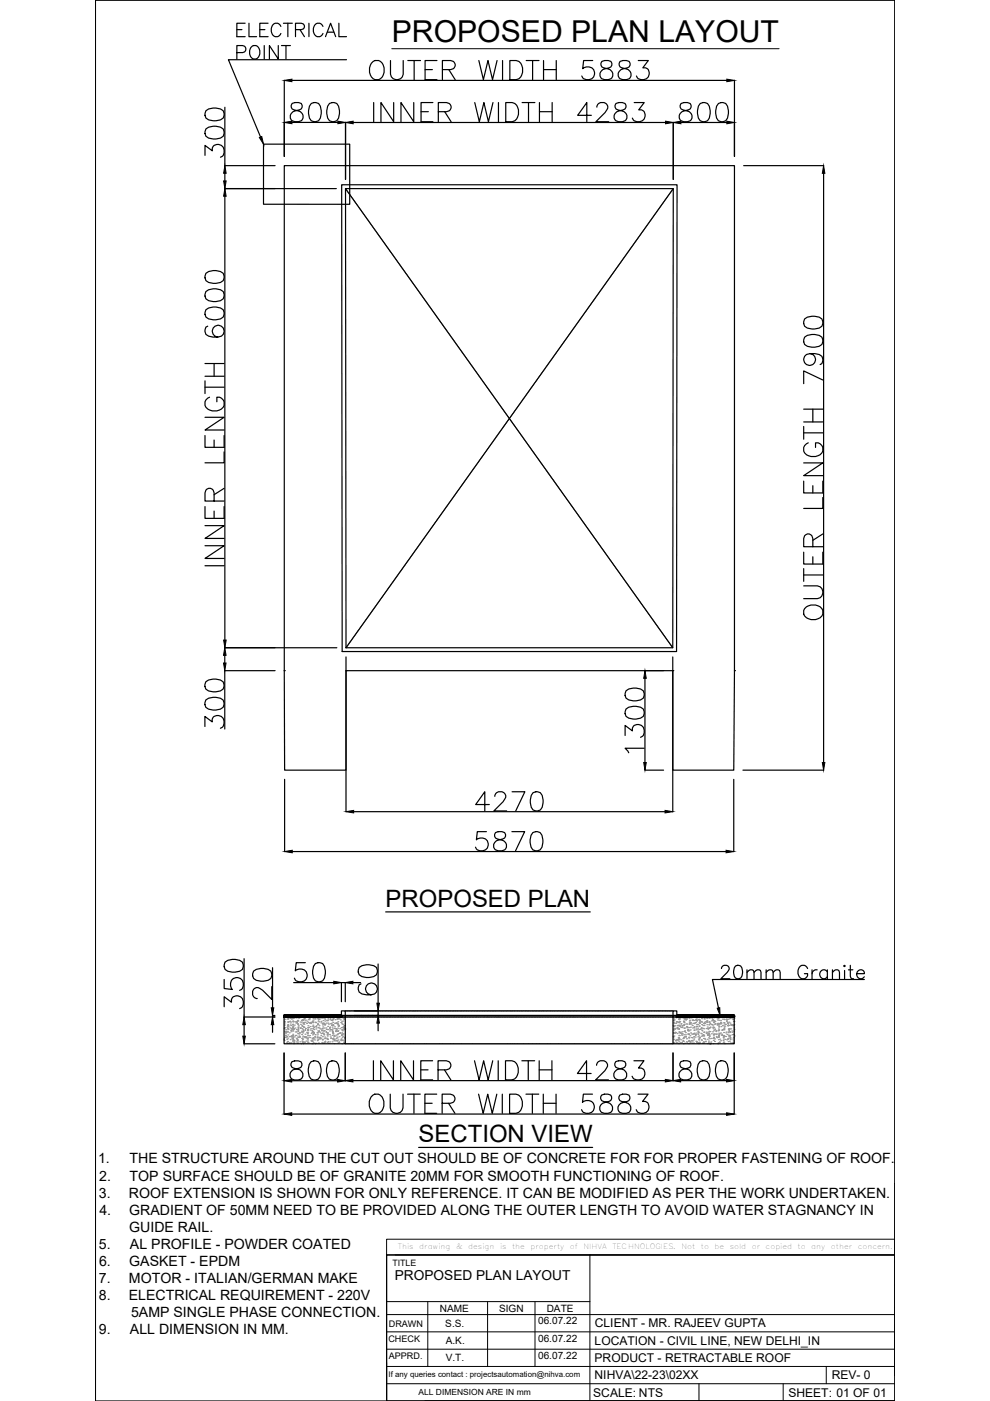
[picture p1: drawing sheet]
<svg xmlns="http://www.w3.org/2000/svg" width="210mm" height="297mm" viewBox="0 0 210 297" stroke-linecap="round" stroke-linejoin="round" font-family="sans-serif">
<defs><g id="words">
<text font-size="6.4" x="83.1" y="9">PROPOSED PLAN LAYOUT</text>
<text font-size="6.2" x="151.7" y="208.8">20mm Granite</text>
<g font-size="5.1">
<text x="81.8" y="192.3">PROPOSED PLAN</text>
<text x="88.8" y="242.2">SECTION VIEW</text>
</g>
<g font-size="3">
<text x="20.8" y="246.7">1.</text>
<text x="21" y="250.3">2.</text>
<text x="27.5" y="246.7">THE STRUCTURE AROUND THE CUT OUT SHOULD BE OF CONCRETE FOR FOR PROPER FASTENING OF ROOF.</text>
<text x="27.5" y="250.3">TOP SURFACE SHOULD BE OF GRANITE 20MM FOR SMOOTH FUNCTIONING OF ROOF.</text>
<text x="21" y="253.9">3.</text>
<text x="21.1" y="257.5">4.</text>
<text x="27.3" y="253.9">ROOF EXTENSION IS SHOWN FOR ONLY REFERENCE. IT CAN BE MODIFIED AS PER THE WORK UNDERTAKEN.</text>
<text x="27.4" y="257.5">GRADIENT OF 50MM NEED TO BE PROVIDED ALONG THE OUTER LENGTH TO AVOID WATER STAGNANCY IN</text>
<text x="27.4" y="261.1">GUIDE RAIL.</text>
<text x="21" y="264.8">5.</text>
<text x="21" y="268.4">6.</text>
<text x="27.4" y="268.4">GASKET - EPDM</text>
<text x="27.6" y="264.8">AL PROFILE - POWDER COATED</text>
<text x="21" y="272">7.</text>
<text x="21" y="275.6">8.</text>
<text x="27.3" y="275.6">ELECTRICAL REQUIREMENT - 220V</text>
<text x="27.3" y="272">MOTOR - ITALIAN/GERMAN MAKE</text>
<text x="27.8" y="279.2">5AMP SINGLE PHASE CONNECTION.</text>
<text x="21" y="282.9">9.</text>
<text x="27.6" y="282.9">ALL DIMENSION IN MM.</text>
</g>
<text font-size="2.9" x="83.7" y="271.5">PROPOSED PLAN LAYOUT</text>
<g font-size="2.6">
<text x="126.1" y="281.4">CLIENT - MR. RAJEEV GUPTA</text>
<text x="126.1" y="285.1">LOCATION - CIVIL LINE, NEW DELHI_IN</text>
<text x="126.1" y="292.4">NIHVA\22-23\02XX</text>
<text x="126.1" y="288.8">PRODUCT - RETRACTABLE ROOF</text>
<text x="176.4" y="292.4">REV- 0</text>
<text x="125.8" y="296.1">SCALE: NTS</text>
<text x="167.2" y="296.1">SHEET: 01 OF 01</text>
</g>
<g font-size="2.1">
<text x="93.3" y="278.2">NAME</text>
<text x="94.4" y="281.3">S.S.</text>
<text x="105.8" y="278.2">SIGN</text>
<text x="114.1" y="280.8">06.07.22</text>
<text x="115.9" y="278.2">DATE</text>
<text x="94.5" y="285">A.K.</text>
<text x="114.1" y="284.5">06.07.22</text>
<text x="94.5" y="288.6">V.T.</text>
<text x="114.1" y="288.1">06.07.22</text>
</g>
<g font-size="1.9">
<text x="83.2" y="268.4">TITLE</text>
<text x="82.4" y="281.3">DRAWN</text>
<text x="82.3" y="284.6">CHECK</text>
<text x="82.4" y="288.2">APPRD.</text>
</g>
<text font-size="1.8" x="88.7" y="295.8">ALL DIMENSION ARE IN mm</text>
<text font-size="1.7" x="82.4" y="292">If any queries contact : projectsautomation@nihva.com</text>
<g font-size="1.5">
<text x="84.4" y="264.8">This</text>
<text x="88.9" y="264.8">drawing</text>
<text x="96.7" y="264.8">&amp;</text>
<text x="99.3" y="264.8">design</text>
<text x="108.6" y="264.8">the</text>
<text x="112.5" y="264.8">property</text>
<text x="120.8" y="264.8">of</text>
<text x="123.7" y="264.8">NIHVA</text>
<text x="129.8" y="264.8">TECHNOLOGIES.</text>
<text x="144.5" y="264.8">Not</text>
<text x="148.6" y="264.8">to</text>
<text x="151.5" y="264.8">be</text>
<text x="154.7" y="264.8">sold</text>
<text x="159.4" y="264.8">or</text>
<text x="162.3" y="264.8">copied</text>
<text x="169.1" y="264.8">to</text>
<text x="172" y="264.8">any</text>
<text x="176.2" y="264.8">other</text>
<text x="181.9" y="264.8">concern.</text>
</g>
</g></defs>
<!-- layer: 0 -->
<g fill="none" stroke="#000" stroke-width=".25">
<path d="M20.2 .1h169.5v296.9h-169.5zM50.2 11.2h1.2a.75 .75 0 0 0 .7-.8 .75 .75 0 0 0-.7-.7h-1.2v2.8M50.2 6.3h1.1M52 4.9h-1.8v2.9h1.8M52.8 4.9v2.9h1.6M53.5 9.8a1.31 1.31 0 0 1 1.5 .5 1.31 1.31 0 0 1-.1 1.5 1.04 1.04 0 0 1-1.1 .7 1.04 1.04 0 0 1-.9-1.1 1.68 1.68 0 0 1 .6-1.6zM55.1 6.3h1.1M56 9.7v2.8M56.8 4.9h-1.7v2.9h1.7M59 9.7v2.8l-1.9-2.8v2.8M59.6 5.6a1.05 1.05 0 0 0-1.2-.7 1.05 1.05 0 0 0-.9 1.1 1.24 1.24 0 0 0 .3 1.4 1.24 1.24 0 0 0 1.3 .2l.5-.5M59.7 9.7h1.9"/>
<path d="M60.1 4.9h1.9M60.3 17v16.2M60.6 9.7v2.8M61 4.9v2.9M61.9 17h92.2M62.7 6.3l1.6-.2a.66 .66 0 0 0 0-1l-1.6-.2v2.9M63.6 6.3l.9 1.5M65.5 4.9v2.9M68.5 5.6a1.05 1.05 0 0 0-1.2-.7 1.05 1.05 0 0 0-.9 1.1 1.25 1.25 0 0 0 .3 1.4 1.25 1.25 0 0 0 1.4 .2l.4-.5M69 7.8l1.1-2.9 1.1 2.9M69.4 6.8h1.4M71.9 4.9v2.9h1.6"/>
<path d="M73.5 12.7h-25.1l6.8 16.4M79.1 13a1.55 1.55 0 0 1 2.3 1.4 1.86 1.86 0 0 1-1.9 2.5 2.36 2.36 0 0 1-.4-3.9zM82.8 12.8v2.9a1.36 1.36 0 0 0 1.3 1.2 1.36 1.36 0 0 0 1.4-1.2v-2.9M86.5 12.8h2.7M87.8 12.8v4.1M90.1 14.8h1.6M92.6 12.8h-2.5v4.1h2.5M93.8 14.8h1.7l.6-.2a.93 .93 0 0 0 0-1.6l-.6-.2h-1.7v4.1M95.2 14.8l1.3 2.1M101.5 12.8l1 4.1 1-4.1 .9 4.1 1-4.1M106.6 12.8v4.1M108.1 12.8h1.3a2.21 2.21 0 0 1 1 3.5l-.4 .4-.6 .2h-1.3z"/>
<path d="M111.6 12.8h2.7M112.9 12.8v4.1M115.2 14.8h2.7M115.2 12.8v4.1M117.9 12.8v4.1M125.7 12.8h-2l-.2 1.8a1.43 1.43 0 0 1 2.2-.1 1.43 1.43 0 0 1-.3 2.2 1.43 1.43 0 0 1-2.1-.6M127.6 13a.83 .83 0 0 0 .4 1.4l.8 .2a1.17 1.17 0 0 1 1.1 1 1.17 1.17 0 0 1-.9 1.3h-.8a1.16 1.16 0 0 1-1-1.3 1.16 1.16 0 0 1 1.2-1l.7-.2a.82 .82 0 0 0 .4-1.4l-.5-.2h-.8zM131.5 13a.83 .83 0 0 0 .3 1.4l.8 .2a1.17 1.17 0 0 1 1.2 1 1.17 1.17 0 0 1-1 1.3h-.8a1.16 1.16 0 0 1-1-1.3 1.16 1.16 0 0 1 1.2-1l.8-.2a.82 .82 0 0 0 .4-1.4l-.6-.2h-.8zM135.3 12.8h2.2l-1.2 1.6a1.3 1.3 0 0 1 1.4 1.5 1.3 1.3 0 0 1-1.8 1l-.6-.2-.4-.6M155.7 17v16.2M189.7 .1h.1M189.7 .1v246.5"/>
<path d="M43.5 32.9v-2.1l1.5 1.2a1.3 1.3 0 0 1 1.5-1.4 1.3 1.3 0 0 1 1 1.8l-.2 .5-.6 .4M43.7 27.3a3.1 3.1 0 0 1 3.6 0 1.33 1.33 0 0 1-.6 2 3.4 3.4 0 0 1-3-.4l-.2-.6zM43.7 23.5a3.2 3.2 0 0 1 3.6 0 1.33 1.33 0 0 1-.6 1.9 3.4 3.4 0 0 1-3-.4l-.2-.6zM47.7 40h23.6M47.7 22.7v12.4h10.6M47.7 36.7v1.7M55.9 30.6h18.2v12.7h-18.2zM61.9 26h9.7M61.9 21.9a.82 .82 0 0 0 .4 1.4l.8 .2a1.17 1.17 0 0 1 1.2 1.1 1.17 1.17 0 0 1-1 1.2h-.8a1.16 1.16 0 0 1-1-1.3 1.16 1.16 0 0 1 1.2-1l.8-.2a.82 .82 0 0 0 .4-1.4l-.6-.2h-.8zM66 21.9a1.31 1.31 0 0 1 1.9 .6 3.4 3.4 0 0 1-.4 3.1 1.32 1.32 0 0 1-1.9-.6 3.4 3.4 0 0 1 .4-3.1zM69.9 21.9a1.31 1.31 0 0 1 1.9 .6 3.4 3.4 0 0 1-.4 3.1 1.31 1.31 0 0 1-1.9-.6 3.4 3.4 0 0 1 .4-3.1zM72.4 39.2h71.2l-.2 98.9h-70.9z"/>
<path d="M73.3 40h69.4l-.1 97.3h-69.2zM73.3 25.9v12.1M74.9 26h66.2M79.2 21.7v4.1M83.5 21.7v4.1l-2.7-4.1v4.1M87.7 21.7v4.1l-2.7-4.1v4.1M89.3 23.7h1.5M91.8 21.7h-2.5v4.1h2.5M92.9 23.7h1.8l.5-.2a.93 .93 0 0 0 0-1.6l-.5-.2h-1.8v4.1M94.3 23.7l1.3 2.1M100.7 21.7l.9 4.1 1-4.1 1 4.1 .9-4.1M105.7 21.7v4.1"/>
<path d="M107.2 21.7h1.4a2.22 2.22 0 0 1 .9 3.5l-.3 .4-.6 .2h-1.4zM110.7 21.7h2.7M112.1 21.7v4.1M114.4 23.7h2.7M114.4 21.7v4.1M117.1 21.7v4.1M125.4 24.5h-2.9l1.9-2.8v4.1M126.5 22.7a1.01 1.01 0 0 1 .8-1h.8a1 1 0 0 1 .6 1.6l-.4 .6-2 1.9h2.8M130.6 21.9a.82 .82 0 0 0 .4 1.4l.8 .2a1.17 1.17 0 0 1 1.1 1.1 1.17 1.17 0 0 1-.9 1.2h-.8a1.16 1.16 0 0 1-1.1-1.2 1.16 1.16 0 0 1 1.3-1.1l.7-.2a.81 .81 0 0 0 .4-1.4l-.5-.2h-.8zM134.5 21.7h2.1l-1.2 1.6a1.31 1.31 0 0 1 1.4 1.5 1.31 1.31 0 0 1-1.8 1l-.5-.2-.4-.6M142.7 25.9v12.1M144.4 26h9.7"/>
<path d="M144.4 21.9a.81 .81 0 0 0 .4 1.4l.8 .2a1.17 1.17 0 0 1 1.1 1.1 1.17 1.17 0 0 1-.9 1.2h-.8a1.16 1.16 0 0 1-1-1.2 1.16 1.16 0 0 1 1.2-1.1l.7-.2a.81 .81 0 0 0 .4-1.4l-.5-.2h-.8zM148.5 21.9a1.3 1.3 0 0 1 1.9 .6 3.4 3.4 0 0 1-.4 3.1 1.31 1.31 0 0 1-1.9-.6 3.4 3.4 0 0 1 .4-3.1zM152.3 21.9a1.3 1.3 0 0 1 2 .6 3.4 3.4 0 0 1-.4 3.1 1.31 1.31 0 0 1-2-.6 3.4 3.4 0 0 1 .4-3.1zM157.7 35.1h16.9M174.6 36.7v125M43.7 58a3.1 3.1 0 0 1 3.6 0 1.33 1.33 0 0 1-.6 1.9 3.4 3.4 0 0 1-3-.4l-.2-.6zM47.7 41.6v94.1M43.5 79.8h4M43.5 77.1h4M43.7 65.7a3.1 3.1 0 0 1 3.6 0 1.33 1.33 0 0 1-.6 1.9 3.4 3.4 0 0 1-3-.4l-.2-.6zM43.7 61.8a3.1 3.1 0 0 1 3.6 0 1.33 1.33 0 0 1-.6 2 3.4 3.4 0 0 1-3-.4l-.2-.6zM44 69.2a1.19 1.19 0 0 0-.3 1.7 3.6 3.6 0 0 0 3.2 .4 1.26 1.26 0 0 0 .1-2.1 1.26 1.26 0 0 0-1.9 .6 1.26 1.26 0 0 0 1.1 1.7"/>
<path d="M45.4 77.1v2.7M170.6 71.5a3.2 3.2 0 0 1 3.7 0 1.32 1.32 0 0 1-.6 1.9 3.4 3.4 0 0 1-3.1-.4l-.2-.5zM170.6 67.6a3.2 3.2 0 0 1 3.7 0 1.32 1.32 0 0 1-.6 2 3.4 3.4 0 0 1-3.1-.4l-.2-.6zM171.8 75a1.26 1.26 0 0 1 1 1.7 1.26 1.26 0 0 1-2 .5 1.26 1.26 0 0 1 .2-2 3.7 3.7 0 0 1 3.3 .4 1.2 1.2 0 0 1-.4 1.7M43.5 92.3v2.5h4v-2.5M43.5 88.5h4l-4 2.7h4M43.5 82.1h4M43.5 80.7v2.7M44.4 84.2a1.49 1.49 0 0 0-.9 1.7 1.49 1.49 0 0 0 1.5 1.2 1.87 1.87 0 0 0 2.5-1.9 1.37 1.37 0 0 0-1.5-1v1M45.4 93.3v1.5M47.5 95.8v2.3h-4M170.4 98.1h4.1l-4.1 2.7h4.1"/>
<path d="M170.4 90.4v2.7M170.4 91.8h4.1M170.4 89.5h4.1M170.4 86.7h4.1M171.4 93.9a1.49 1.49 0 0 0-1 1.7 1.49 1.49 0 0 0 1.5 1.2 1.85 1.85 0 0 0 2.6-1.9 1.37 1.37 0 0 0-1.6-1v1M172.3 86.7v2.8M174.5 80.6l-4.1-2v2.7M43.5 115.7h4l-4 2.7h4M43.5 111.4h4l-4 2.8h4M43.5 107.4v2.5h4v-2.5M43.5 119.9h4M45.4 106.2v-1.7l-.2-.6a.93 .93 0 0 0-1.5 0l-.2 .6v1.7h4"/>
<path d="M45.4 108.4v1.5M47.5 103.5l-2.1 1.4M170.4 117.1v2.5h4.1v-2.5M170.4 102v2.5h4.1v-2.5M172.3 115.9v-1.7l-.2-.6a.93 .93 0 0 0-1.5 0l-.2 .6v1.7h4.1M172.3 103v1.5M172.3 118v1.6M174.5 105.5v2.3h-4.1M174.5 113.2l-2.2 1.4M47.6 137.3h23.8M47.7 138.9v1.7M73.4 139.3v32.8"/>
<path d="M142.6 139.3v32.8M170.4 124.2h2.9a1.37 1.37 0 0 1 1.2 1.4 1.37 1.37 0 0 1-1.2 1.3h-2.9M170.4 121.9h4.1M170.4 120.6v2.6M170.6 129a2.36 2.36 0 0 1 3.9 .4 1.86 1.86 0 0 1-2.6 2 1.55 1.55 0 0 1-1.3-2.4zM43.4 154v-2.1l1.6 1.2a1.26 1.26 0 0 1 1.1-1.4 1.26 1.26 0 0 1 1.4 1.2 1.17 1.17 0 0 1-.8 1.5M43.6 148.4a3.2 3.2 0 0 1 3.7 0 1.32 1.32 0 0 1-.6 2 3.4 3.4 0 0 1-3.1-.4l-.2-.6zM43.6 144.6a3.2 3.2 0 0 1 3.7 0 1.32 1.32 0 0 1-.6 1.9 3.4 3.4 0 0 1-3.1-.4l-.2-.6zM58.3 142.2h-10.7l.1 12.4M60.3 142.2v-107.1h95.4v107.1M60.3 142.2h.1M60.3 142.2v21.1h13.1v-21.1"/>
<path d="M73.4 142.2h.1M73.4 142.2h69.2M132.5 155.9v-2.1l1.6 1.2a1.3 1.3 0 0 1 1.5-1.4 1.3 1.3 0 0 1 1 1.7l-.2 .6-.6 .4M132.7 150.3a3.1 3.1 0 0 1 3.7 0 1.31 1.31 0 0 1-.6 2 3.3 3.3 0 0 1-3.1-.4l-.2-.6zM132.7 146.5a3.1 3.1 0 0 1 3.7 0 1.31 1.31 0 0 1-.6 1.9 3.3 3.3 0 0 1-3.1-.4l-.2-.6zM136.6 158.6h-4.1l.8 1M136.7 143.8v17.9M142.6 142.2h.1M142.6 142.2v21.1h13l.1-21.1M155.7 142.2h.1M60.3 165.2v15.4M75 172.1h66"/>
<path d="M103.1 176.3h-1.9l-.2 1.8a1.43 1.43 0 0 1 2.2-.1 1.43 1.43 0 0 1-.3 2.2 1.43 1.43 0 0 1-2.1-.6M103.7 170.6h-2.8l1.9-2.7v4M104.9 168.8a1.01 1.01 0 0 1 .8-.9h.8a1 1 0 0 1 .5 1.5l-.4 .6-1.9 1.9h2.7M105.1 176.5a.82 .82 0 0 0 .3 1.4l.8 .2a1.17 1.17 0 0 1 1.2 1 1.17 1.17 0 0 1-1 1.3h-.8a1.16 1.16 0 0 1-1-1.3 1.16 1.16 0 0 1 1.2-1l.8-.2a.81 .81 0 0 0 .4-1.4l-.6-.2h-.8zM108.5 176.3h2.7l-1.9 4.1M108.6 167.9h2.7l-2 4M113 176.5a1.31 1.31 0 0 1 1.9 .6 3.4 3.4 0 0 1-.4 3.1 1.3 1.3 0 0 1-1.9-.6 3.3 3.3 0 0 1 .4-3.1zM113 168.1a1.31 1.31 0 0 1 2 .5 3.4 3.4 0 0 1-.4 3.1 1.3 1.3 0 0 1-2-.5 3.3 3.3 0 0 1 .4-3.1zM136.7 163.3h4M155.6 165.2v15.4M157.5 163.3h17.1M62 180.5h91.9"/>
<path d="M81.8 193.3h43.3M47.5 213.5v-2.2l1.6 1.2a1.3 1.3 0 0 1 1.5-1.4 1.3 1.3 0 0 1 1 1.8l-.2 .6-.6 .3M47.5 207.7v1.9l1.8 .2a1.45 1.45 0 0 1-.1-2.1 1.45 1.45 0 0 1 2.1 0 1.45 1.45 0 0 1-.1 2.1l-.4 .2M47.7 204a3.1 3.1 0 0 1 3.7 0 1.33 1.33 0 0 1-.6 1.9 3.4 3.4 0 0 1-3.1-.4l-.2-.5zM51.8 203.2l-.1 12.4h6.6M51.8 217.3v2.4M53.8 205.9a3.1 3.1 0 0 1 3.6 0 1.31 1.31 0 0 1-.5 1.9 3.4 3.4 0 0 1-3.1-.3l-.2-.6zM57.6 209.2v2.7l-1.9-1.9a1.22 1.22 0 0 0-1.9-.2l-.2 .4v.7a1.04 1.04 0 0 0 .9 .8M57.8 205.2v8.5M57.8 217.3v1.6M58.3 215.3h-.5v.3M60.2 215.6h12.2v-1.3h.8v7h-13z"/>
<path d="M60.2 215.3h12.2v.3h-12.2zM60.2 215.4h.1M60.3 215.4h-.1M60.3 215.3l-.1 .1M60.3 215.4l-.1 .1M60.3 215.3h.1M60.3 215.6h.1M60.4 215.4l-.2 .2M60.4 215.4l-.1 .1M60.5 215.4l.1-.1-.4 .3M60.5 215.6h.1M60.5 215.3l-.2 .2"/>
<path d="M60.6 215.4l-.2 .2M60.7 215.3h.1M60.7 215.3l-.3 .3 .2-.2M60.7 215.3l-.2 .3M60.8 215.6h-.1M60.8 215.6h.1M60.8 215.3l-.3 .3 .4-.3M60.8 215.3l-.1 .2M60.9 215.3h.1M60.9 215.4l-.2 .2M60.9 215.3l-.3 .3 .5-.3-.1 .1M61 215.5l-.1 .1"/>
<path d="M61 215.3h-.1M61 215.3l-.2 .3M61.1 215.3l-.3 .3M61.2 215.3l-.2 .2M61.2 215.4l-.4 .2M61.2 215.4l-.2 .2 .1-.1M61.2 215.5l-.1 .1M61.2 215.4l.1-.1-.2 .3M61.3 215.3l-.4 .3M61.3 215.6h.1M61.4 215.3h.1M61.4 215.3l-.3 .3"/>
<path d="M61.4 215.3l-.2 .3 .3-.3-.2 .3M61.4 215.5l-.1 .1M61.5 215.4l-.1 .1M61.5 215.6h.1M61.5 215.3l-.3 .3 .1-.1M61.5 215.4l.2-.1-.3 .3M61.6 215.3l-.1 .2M61.6 215.4l-.2 .2M61.6 215.5l-.1 .1M61.6 215.6l.3-.3-.3 .3M61.7 215.3l-.3 .3M61.8 215.3l-.3 .2"/>
<path d="M61.8 215.6h.1M61.8 215.5v.1M61.9 215.3l-.3 .3M61.9 215.6h.1M62 215.3l-.3 .3M62 215.4l-.2 .2M62 215.5l-.1 .1M62 215.6l.4-.3-.4 .3M62 215.6h.1M62 215.5l.2-.2-.4 .3M62 215.3l-.3 .3 .4-.3M62.1 215.4l-.2 .2"/>
<path d="M62.1 215.5l-.1 .1M62.2 215.5l-.1 .1M62.2 215.3l-.3 .3M62.3 215.6h-.1M62.3 208.3h8.5M62.4 215.4l-.3 .2M62.4 215.5l.3-.2-.3 .3M62.4 215.6h.1M62.4 215.5l-.1 .1M62.5 215.3l-.3 .3 .3-.3M62.5 215.4l-.1 .1M62.5 215.3h.1"/>
<path d="M62.6 215.3l-.2 .2M62.7 215.5l-.2 .1M62.7 215.6h.1M62.8 215.3h.1M62.8 215.4h-.1M62.8 215.6h.1M62.8 215.3l-.2 .3M62.8 215.3l-.3 .3M62.9 215.3h-.1M62.9 215.5l.2-.2-.4 .3M62.9 215.3l-.3 .3M63 215.6h.1"/>
<path d="M63 215.3l-.4 .3M63.1 215.3l-.1 .1M63.2 215.3l-.4 .3M63.2 215.4h-.1M63.2 215.3l-.3 .3M63.2 215.3v.1M63.2 215.3h.1M63.3 215.3l-.1 .1M63.3 215.3h.1M63.3 215.3l-.4 .3M63.3 215.6h.1M63.3 215.3l-.2 .3 .3-.3-.2 .2"/>
<path d="M63.4 215.5l.1-.1-.3 .2M63.4 215.6h.1M63.5 215.6l.3-.3zM63.5 215.6h.1M63.5 215.4l-.2 .1M63.6 215.4l-.1 .1M63.6 215.4l-.4 .2 .1-.1M63.6 215.4l-.1 .2M63.7 215.5l-.1 .1M63.7 215.3l-.4 .3M63.7 215.3v.1M63.7 215.6h.1"/>
<path d="M63.8 215.3h.1M63.8 215.4l-.2 .2M63.8 215.3l-.3 .3M63.9 215.6h.1M63.9 215.3l-.3 .3M63.9 215.3l-.1 .1M63.9 215.5l-.1 .1M63.9 215.3h.1M63.9 215.4l-.2 .2M64 215.6l.3-.3-.4 .3M64 215.3v.1M64 215.5l-.1 .1"/>
<path d="M64 215.6h.1M64 215.3l-.3 .3M64.1 215.6h-.1M64.1 215.3l-.2 .1M64.1 215.3l-.3 .3M64.1 215.3l-.1 .1M64.1 215.6h.1M64.2 215.3l-.2 .2M64.2 215.6h.1M64.2 215.6l.4-.3zM64.3 215.4l-.2 .2M64.3 215.5l-.1 .1"/>
<path d="M64.3 215.3l-.2 .2M64.3 215.4h.1M64.4 215.3l-.3 .3 .2-.1M64.4 215.6l.3-.3-.3 .3M64.5 215.3l-.3 .3M64.5 215.3h.1M64.5 215.3l-.2 .2M64.5 215.4l-.1 .2M64.5 215.4l-.2 .2M64.6 215.3l-.1 .1M64.7 215.4l-.2 .2M64.7 204.1h-1.9l-.2 1.7a1.43 1.43 0 0 1 2.2 0 1.43 1.43 0 0 1-.3 2.1 1.43 1.43 0 0 1-2.1-.5"/>
<path d="M64.7 215.5l-.1 .1 .3-.3-.4 .3M64.8 215.3l-.4 .3M64.8 215.4l-.2 .1M64.8 215.6h.1M64.9 215.6h.1M65 215.3l-.3 .3M65 215.3h.1M65 215.3v.1M65 215.4l-.1 .2M65.1 215.6h.1M65.1 215.3l-.4 .3 .2-.2M65.1 215.5l-.1 .1"/>
<path d="M65.2 215.3l-.4 .3M65.2 215.5l-.1 .1M65.2 215.6h.1M65.2 215.3l-.3 .3 .2-.2M65.3 215.3l-.3 .3M65.3 215.3h.1M65.4 215.6h-.1M65.4 215.3l-.4 .3M65.4 215.6h.1M65.4 215.3h.1M65.4 215.5v.1M65.5 215.3l-.4 .3"/>
<path d="M65.5 215.5l-.1 .1M65.6 215.6h.1M65.6 215.3l-.4 .3M65.6 215.4l-.3 .2M65.7 215.3l-.1 .1M65.7 215.3l-.3 .3M65.8 215.3l-.4 .3M65.8 215.3h.1M65.8 215.4l-.1 .1M65.8 215.3l-.3 .3M65.9 215.6h-.1M65.9 215.3l-.3 .3"/>
<path d="M66 215.5l.1-.2-.4 .3M66 215.6h-.1M66 215.3l-.4 .3M66 215.4l-.1 .1M66.1 215.4l.1-.1-.4 .3M66.1 215.6h.1M66.2 215.3l-.3 .3M66.3 215.3l-.3 .3 .3-.3M66.3 215.3l-.3 .3M66.3 215.5l-.2 .1M66.3 215.6h.1M66.3 215.3h.1"/>
<path d="M66.4 215.3l-.3 .3M66.4 215.6l.3-.3-.3 .3M66.4 215.6h.1M66.4 215.3l-.2 .2M66.5 215.3l-.2 .2M66.5 215.3h.1M66.5 215.3l-.3 .3M66.5 215.4l-.2 .2M66.6 215.6h.1M66.6 215.3l-.3 .2M66.6 215.3l-.1 .2M66.6 215.5l-.1 .1"/>
<path d="M66.7 215.5l.1-.2-.3 .3M66.7 215.5l-.1 .1M66.7 215.3l-.3 .3M66.8 215.5l.2-.2-.3 .3zM66.8 215.3v.1M66.8 215.5l-.1 .1M66.9 215.4l-.3 .2M66.9 204.3a1.31 1.31 0 0 1 1.9 .6 3.4 3.4 0 0 1-.4 3.1 1.32 1.32 0 0 1-1.9-.6 3.4 3.4 0 0 1 .4-3.1zM66.9 215.3l-.4 .3M67 215.5l-.2 .1M67 215.3l-.2 .1M67.1 215.3l-.3 .3"/>
<path d="M67.1 215.3l-.3 .3 .4-.2M67.1 215.6h.1M67.1 215.4l.2-.1-.3 .3M67.2 215.3l-.3 .3M67.2 215.5l-.1 .1M67.3 215.3l-.3 .3M67.4 215.3l-.3 .2M67.4 215.3h.1l-.4 .3zM67.4 215.6h.1M67.5 215.6h.1M67.5 215.3l-.3 .3M67.5 215.5l-.1 .1"/>
<path d="M67.6 215.3l-.3 .2M67.6 215.4l-.2 .2M67.6 215.6h.1M67.6 215.3l-.3 .3M67.7 215.5l-.1 .1M67.7 215.3l-.4 .3M67.7 215.4l-.2 .2 .3-.3-.1 .2M67.8 215.5l-.2 .1M67.8 215.5l-.1 .1M67.8 215.3l-.3 .3M67.9 215.6h.1M67.9 215.3l-.3 .3"/>
<path d="M68 215.4l-.3 .2M68 215.3h-.1M68 215.5l-.1 .1M68 215.3l-.3 .3M68.1 215.4l-.2 .2M68.1 215.6h.1M68.1 215.3l-.3 .3 .1-.1M68.2 215.3l-.3 .3M68.3 215.3l-.3 .3M68.3 215.6h.1M68.3 215.6l.4-.3-.3 .3M68.4 215.3h.1"/>
<path d="M68.4 215.4l-.2 .2M68.4 215.3l-.3 .3M68.4 215.6h.1M68.5 215.3l-.3 .3M68.5 215.6h.1M68.5 215.5h.1M68.6 215.6h.1M68.6 215.3l-.3 .3M68.7 215.6h.1M68.8 215.3h.1M68.9 215.3l-.2 .2M68.9 215.3l-.3 .3 .2-.2"/>
<path d="M69 215.3l-.2 .2M69 215.3l-.3 .3M69 215.6h.1M69 215.3h.1M69.1 215.4l-.3 .2M69.1 215.3l-.1 .1M69.1 215.3h.1M69.2 215.4l-.1 .1M69.2 215.3l-.2 .2M69.2 215.4l-.4 .2 .2-.2M69.3 215.3l-.4 .3M69.3 215.3l-.2 .3"/>
<path d="M69.3 215.6h.1M69.4 215.3l-.4 .3M69.4 215.3l-.3 .3M69.4 215.3h.1M69.4 215.5l-.2 .1M69.4 215.4l.1-.1-.1 .2M69.4 215.4l-.2 .2M69.4 215.3l-.3 .3 .2-.1M69.5 215.6h.1M69.5 215.5l-.1 .1 .1-.1M69.5 215.3h.1M69.6 215.3l-.3 .3"/>
<path d="M69.6 215.4l.1-.1-.3 .3M69.6 215.5h-.1M69.6 215.3l-.2 .2M69.6 215.6h.1M69.7 215.6h-.1M69.7 215.3l-.2 .3M69.8 215.6h-.1M69.8 215.5l-.1 .1M69.8 215.3l-.1 .1M69.8 215.6h.1M69.8 215.3l-.3 .3M69.8 215.3l-.2 .3"/>
<path d="M69.9 215.3l-.4 .3M69.9 215.5l-.1 .1M69.9 215.4l-.1 .2M69.9 215.3l-.2 .2M70 215.6h.1M70 215.3l-.3 .3M70 215.5l-.1 .1M70.1 215.3l-.3 .2M70.1 215.3l-.3 .3M70.1 215.3h.1M70.1 215.6l.2-.3-.3 .3M70.1 215.3l-.1 .1"/>
<path d="M70.1 215.6l.4-.3-.3 .3M70.2 215.3l-.4 .3 .4-.3M70.2 215.3h.1M70.2 215.3l-.2 .3M70.3 215.3l-.2 .2M70.3 215.4l-.2 .2M70.3 215.4l-.1 .1M70.3 215.5l-.1 .1M70.4 215.3l-.3 .3M70.5 215.6h.1M70.6 215.3l-.3 .3M70.6 215.3h.1"/>
<path d="M70.6 215.6l.4-.3-.3 .3M70.6 215.3l-.2 .2M70.6 215.4l-.1 .2M70.7 215.5l-.1 .1M70.7 215.3l-.3 .3M70.7 215.4l-.1 .2M70.8 215.3l-.3 .2M70.8 215.6h.1M70.9 215.5l-.2 .1M70.9 215.3l-.2 .2M70.9 215.3h.1M71 215.3h.1"/>
<path d="M71 215.5l-.1 .1M71.1 215.3l-.4 .3M71.1 215.5l-.1 .1M71.2 215.6h.1M71.2 215.3l-.4 .3M71.2 215.4l-.3 .2M71.3 215.3l-.1 .1M71.3 215.3l-.3 .3M71.4 215.3l-.4 .3M71.4 215.3h.1M71.5 215.3l-.4 .3M71.5 215.6h-.1"/>
<path d="M71.5 215.3l-.2 .3 .2-.3-.2 .2M71.5 215.4l-.2 .2M71.5 215.4l.2-.1-.1 .2M71.6 215.6h-.1M71.6 215.4l-.1 .1M71.7 215.4l.1-.1-.4 .3M71.7 215.5l-.1 .1M71.7 215.6h.1M71.8 215.3l-.3 .3M71.9 215.3l-.3 .3 .3-.3M71.9 215.3l-.2 .2M71.9 215.6h.1"/>
<path d="M71.9 215.3h.1M71.9 215.5l-.2 .1M72 215.3l-.3 .3M72 215.6l.2-.3-.2 .3M72 215.6h.1M72.1 215.3l-.2 .1M72.1 215.3h.1M72.1 215.3l-.3 .3M72.1 215.4l-.2 .2M72.2 215.6h.1M72.2 215.3l-.3 .3M72.3 215.6h-.1"/>
<path d="M72.3 215.5h.1M72.3 215.3l-.2 .2M72.3 215.4l-.2 .2 .3-.3-.3 .3M72.4 215.4l-.2 .2M72.4 215.5l-.1 .1M72.4 215.6h.1M72.4 212.4v-4.1h.8v4.1M74.8 208.3h1.7M75.2 215.3h5M75.2 214.3h5M76.1 205.1a3.2 3.2 0 0 1 3.7 0 1.32 1.32 0 0 1-.6 2 3.4 3.4 0 0 1-3.1-.4l-.1-.6zM76.5 208.6a1.19 1.19 0 0 0-.4 1.7 3.7 3.7 0 0 0 3.3 .4 1.26 1.26 0 0 0 .2-2 1.26 1.26 0 0 0-2 .5 1.26 1.26 0 0 0 1.1 1.7"/>
<path d="M80.2 204.4v8.3M80.2 214.3v1M80.2 216.9v1.6M142.7 214.3h.8v1.3h12.2v5.7h-13zM143.5 215.3h.1M143.5 215.3h12.2v.3h-12.2zM143.5 215.3v.1M143.5 215.4h.1M143.5 215.5l.2-.2-.1 .2M143.6 215.4l-.1 .1M143.6 215.3l-.1 .2M143.7 215.4h-.1"/>
<path d="M143.7 215.5h.1M143.8 215.3l-.3 .3M143.8 215.5l-.1 .1M143.9 215.5h.1M143.9 215.3l-.3 .3 .1-.1M143.9 215.6h.1M143.9 215.3l-.2 .3M144 215.3l-.2 .1M144 215.3h.1M144 215.6l.2-.3-.3 .3M144 215.3l-.3 .3M144 215.4l-.2 .2"/>
<path d="M144 215.6l.4-.3-.3 .3M144.1 215.6h.1M144.1 215.3l-.4 .3 .2-.1M144.1 215.3l-.3 .3M144.2 215.4l-.3 .2M144.2 215.5l-.1 .1M144.3 215.3l-.3 .3M144.3 215.5l-.1 .1M144.3 215.6h.1M144.4 215.6h.1M144.5 215.3l-.3 .3M144.6 215.3h-.1"/>
<path d="M144.6 215.3l-.3 .3 .2-.2M144.6 215.6h.1M144.7 215.3l-.3 .2M144.8 215.3l-.3 .3M144.8 215.3h.1M144.8 215.4l-.2 .2M144.9 215.3l-.2 .2M144.9 215.3h.1M144.9 215.5l.3-.2-.3 .3M145 215.3l-.4 .3M145.1 215.6h.1M145.1 215.3l-.4 .3"/>
<path d="M145.1 215.5v.1M145.2 215.3l-.1 .1M145.2 215.3l-.3 .3M145.3 215.3l-.4 .3M145.3 215.3l-.2 .2M145.3 215.3h.1M145.3 215.4l-.1 .1M145.4 215.3l-.4 .3M145.4 215.3h.1l-.3 .3 .1-.2M145.4 215.6h-.1M145.4 215.3l-.1 .1M145.5 215.6h-.1"/>
<path d="M145.5 215.4l-.2 .2M145.6 215.4l.1-.1-.5 .3 .4-.3-.1 .2M145.6 215.5l-.1 .1M145.6 215.6h.1M145.7 215.5l-.1 .1M145.7 215.3l-.3 .3M145.8 215.6h.1M145.8 215.3l-.3 .3 .3-.3M145.8 215.3l-.2 .2M145.8 215.3h.1M145.8 215.4l-.1 .2M145.9 215.3l-.3 .3"/>
<path d="M145.9 215.5l.2-.2-.2 .3M145.9 215.6h.1M145.9 215.3l-.1 .2M145.9 215.5l.1 .1M146 215.3l-.3 .3M146 215.3h.1M146 215.6l.3-.3-.3 .3M146 215.3l-.2 .3M146.1 215.6h.1M146.1 215.3l-.2 .3M146.2 215.3l-.2 .2M146.2 215.5l-.1 .1"/>
<path d="M146.4 215.4l-.2 .2 .3-.3-.1 .1M146.4 215.3l-.3 .3M146.4 215.5l-.1 .1M146.5 215.4h.1M146.5 215.3h-.1M146.5 215.5l-.1 .1M146.6 215.3l-.3 .3M146.7 215.3l-.1 .1M146.7 215.5l-.1 .1M146.7 215.5l.3-.2-.4 .3M146.7 215.4l-.2 .2M146.7 215.3l-.2 .3"/>
<path d="M146.8 215.3l-.3 .3M146.8 215.3h-.1M146.8 215.3l-.5 .3 .3-.3M146.9 215.5l-.2 .1M147 215.5l-.1 .1M147 215.6h.1M147 215.4h.1M147 215.3h.1M147.1 215.4l-.1 .1M147.1 215.3l-.3 .3 .2-.3M147.1 215.6h.1M147.2 215.3l-.4 .3"/>
<path d="M147.3 215.3l-.4 .3M147.3 215.6h.1M147.3 215.5l-.1 .1M147.3 215.3l-.3 .3M147.4 215.3h.1M147.4 215.3l-.4 .3M147.4 215.6h.1M147.4 215.3l-.3 .3M147.5 215.3h-.1M147.5 215.5l-.1 .1M147.5 215.3l-.3 .3M147.6 215.4l.1-.1-.3 .3"/>
<path d="M147.6 215.6h.1M147.6 215.3l-.3 .3M147.7 215.3l-.2 .2M147.8 215.3l-.4 .3M147.8 215.5l.2-.2-.3 .3M147.8 215.3l-.3 .3M147.9 215.3h.1M147.9 215.4l-.2 .2M147.9 215.3l-.3 .3M147.9 215.5l-.1 .1M147.9 215.6h.1M148 215.5l.1-.2-.3 .3"/>
<path d="M148 215.6h.1M148.1 215.4l-.1 .1M148.1 215.4l.1-.1-.4 .3M148.1 215.6h.1M148.3 215.4l-.2 .2M148.3 215.5l-.1 .1M148.3 215.3l-.4 .3M148.3 215.3l-.3 .3 .2-.1M148.3 215.3v.1M148.3 215.6h.1M148.3 215.3h.1M148.4 215.3l-.2 .2"/>
<path d="M148.4 215.3h.1M148.4 215.4l-.1 .1M148.4 215.3l-.3 .3M148.4 215.6l.3-.3-.3 .3M148.5 215.6h.1M148.5 215.3l-.2 .2M148.5 215.5v.1M148.5 215.3l-.2 .3M148.5 215.6l.3-.3zM148.5 215.3h.1M148.6 215.4l-.3 .2M148.6 215.6h.1"/>
<path d="M148.6 215.3l-.3 .3M148.7 215.3l-.1 .1M148.8 215.3l-.3 .2M148.9 215.3l-.2 .2M148.9 215.3h.1M148.9 215.4l-.2 .2M148.9 215.5l-.1 .1M148.9 215.3l-.3 .3M149 215.3l-.3 .3zM149 215.5l-.1 .1M149 215.3l-.2 .3M149 215.6h.1"/>
<path d="M149.1 215.5l.2-.2-.3 .3M149.1 215.3l-.2 .2M149.1 215.4v.1M149.2 215.3l-.4 .3 .4-.3-.2 .3M149.2 215.3l-.1 .1M149.3 215.4l-.2 .2M149.3 215.5l-.1 .1M149.4 215.3l-.4 .3M149.4 215.3l-.3 .3M149.4 215.3h.2l-.4 .3zM149.4 215.5l-.1 .1M149.5 215.5v.1"/>
<path d="M149.5 215.6h.1M149.6 215.3l-.1 .1M149.6 215.3h.1M149.6 215.3l-.3 .3 .2-.1M149.6 215.4l-.1 .2M149.6 215.5v.1M149.7 215.6h.1M149.7 215.3l-.3 .3M149.8 215.3l-.1 .2M149.8 215.3l-.2 .3 .2-.2M149.8 215.5l-.1 .1M149.9 215.3h.1"/>
<path d="M149.9 215.5l-.1 .1M149.9 215.3l-.3 .3M150 215.6h-.1M150 215.3l-.3 .3M150 215.3h.1M150 215.5v.1M150.1 215.3l-.4 .3M150.1 215.5l-.1 .1M150.1 215.4v.1M150.2 215.6h.1M150.2 215.3l-.4 .3M150.2 215.3l-.3 .3"/>
<path d="M150.3 215.6h-.1M150.3 215.3l-.1 .1M150.3 215.3l-.3 .3M150.4 215.3l-.4 .3M150.4 215.3h.1M150.4 215.4l-.2 .2M150.5 215.3l-.4 .3M150.5 215.6h-.1M150.5 215.3l-.2 .2M150.6 215.5l.2-.2-.4 .3M150.6 215.6h-.1M150.6 215.3l-.3 .3"/>
<path d="M150.7 215.6h.1M150.7 215.3l-.4 .3M150.7 215.5l.2-.2-.3 .3M150.7 215.4h.1M150.7 215.4l.1-.1-.3 .3M150.7 215.5v.1M150.9 215.3h.1M150.9 215.3l-.2 .2M150.9 215.3l-.2 .3M150.9 215.4v.1M151 215.3l-.2 .2M151 215.3l-.3 .3"/>
<path d="M151.1 215.6h-.1M151.1 215.3h.1M151.1 215.3l-.3 .3M151.1 215.4l-.2 .2M151.2 215.3l-.3 .3 .3-.3-.1 .2M151.2 215.3h.1M151.2 215.5l-.1 .1M151.3 215.3l-.2 .2M151.3 215.4l-.2 .2M151.3 215.3l-.3 .3M151.4 215.3l-.4 .3M151.4 215.3l-.1 .1"/>
<path d="M151.4 215.6h.1M151.4 215.3h.1M151.4 215.3l-.2 .2M151.5 215.3l-.3 .3 .2-.2M151.5 215.5l.2-.2-.2 .3M151.5 215.6h.1M151.5 215.3h.1M151.6 215.3l-.2 .2M151.6 215.5l-.2 .1M151.6 215.3l-.3 .3M151.6 215.3h.1M151.6 215.6h-.1"/>
<path d="M151.7 215.3l-.3 .3M151.7 215.6h.1M151.8 215.3l-.1 .1M151.8 215.3l-.2 .2M151.9 215.3l-.3 .3M151.9 215.5l-.1 .1M151.9 215.6l.3-.3zM152 215.5l-.1 .1M152 215.3l-.3 .3M152 215.6h.1M152.1 215.6h-.1M152.1 215.4h.1"/>
<path d="M152.1 215.4l-.3 .2M152.1 215.3l-.3 .3M152.1 215.4l-.2 .1M152.1 215.6h.1M152.2 215.3l-.2 .2M152.2 215.4l-.2 .2M152.3 215.3h-.1M152.3 215.6l.3-.3-.3 .3M152.3 215.3l-.2 .3M152.3 215.5l-.1 .1M152.3 215.4l-.1 .2M152.4 215.3l-.3 .3"/>
<path d="M152.4 215.5l-.2 .1M152.5 215.6h-.1M152.5 215.3l-.4 .3M152.5 215.5l-.2 .1M152.6 215.6h.1M152.6 215.3l-.1 .1M152.6 215.3h.1M152.7 215.6l.3-.3-.3 .3M152.7 215.5l-.1 .1M152.7 215.3l-.3 .3 .2-.2M152.8 215.3l-.3 .3 .2-.2M152.9 215.3l-.3 .2"/>
<path d="M152.9 215.6h.1M152.9 215.5l-.1 .1M152.9 215.3l-.3 .3M153 215.3h.1M153.1 215.3h.1M153.1 215.5l-.1 .1M153.1 215.5l.2-.2-.4 .3M153.1 215.3l-.3 .3M153.2 215.6h.1M153.2 215.3l-.3 .3M153.3 215.6l.3-.3-.2 .3M153.3 215.3l-.1 .1"/>
<path d="M153.4 215.3l-.4 .3M153.4 215.3l-.3 .3M153.5 215.3h.1M153.5 215.4l-.1 .1M153.5 215.3l-.3 .3M153.5 215.6h.1M153.6 215.3l-.2 .2M153.6 215.5l-.2 .1M153.6 215.6h.1M153.7 215.4l-.1 .1M153.7 215.6h.1M153.7 215.3l-.2 .2"/>
<path d="M153.8 215.3l-.4 .3M153.8 215.3l-.2 .2M153.8 215.5l-.1 .1M153.8 215.3h.1M153.8 215.3l-.3 .3M153.9 215.3h-.1M153.9 215.3l-.3 .3M153.9 215.3l-.2 .3M153.9 215.6h.1M154 215.5l.1-.2-.4 .3M154 215.3h-.1M154 215.3l-.2 .2"/>
<path d="M154 215.3h.1M154 215.4l-.2 .2M154.1 215.6h.1M154.1 215.5v.1M154.1 215.3l-.2 .3M154.1 215.3h.1M154.2 215.3l-.3 .3M154.2 215.4l-.3 .2M154.2 215.6h.1M154.3 215.3l-.3 .2M154.3 215.3l-.2 .3M154.4 215.5l-.1 .1"/>
<path d="M154.4 215.5l.3-.2-.3 .3M154.4 215.3l-.4 .3M154.4 215.3l-.3 .3 .2-.1M154.4 215.3l-.1 .2M154.5 215.3l-.2 .2M154.5 215.3h.1M154.5 215.3l-.3 .3M154.6 215.6h.1M154.6 215.3l-.2 .3M154.6 215.4l-.2 .2M154.6 215.5l-.1 .1M154.7 215.6l.2-.3-.3 .3"/>
<path d="M154.7 215.3l-.3 .3M154.8 215.3l-.4 .3 .4-.3M154.8 215.3h.1M154.8 215.3l-.2 .3M154.9 215.3l-.2 .1M154.9 215.4l-.3 .2M154.9 215.5l-.1 .1M155 215.5l.1-.2-.3 .3M155 215.3l-.3 .3M155 215.4l-.2 .2M155.1 215.5l-.2 .1M155.2 215.6h-.1"/>
<path d="M155.2 215.3l-.1 .1M155.2 215.3h.1M155.2 215.6l.4-.3-.3 .3M155.2 215.3l-.2 .2M155.3 215.3l-.3 .3M155.3 215.5l-.1 .1M155.3 215.3l-.3 .3 .2-.2M155.4 215.4l-.2 .2M155.4 215.3l-.1 .2M155.5 215.3l-.4 .2M155.5 215.5l-.1 .1M155.5 215.3h.1"/>
<path d="M155.6 215.3h.1M155.6 215.5l-.1 .1M155.7 215.6h-.1M155.7 215.3l-.3 .3 .1-.1M155.7 215.4l-.3 .2M155.7 215.5l-.2 .1M155.7 215.5l-.1 .1M183.3 207.7h-32.2l1.2 6M51.7 221.3h6.6M60.2 223.3v12.9M61.8 229.1h9.8M61.8 236.2h92.3"/>
<path d="M61.9 225.1a.82 .82 0 0 0 .4 1.4l.7 .2a1.17 1.17 0 0 1 1.2 1 1.17 1.17 0 0 1-1 1.3h-.7a1.16 1.16 0 0 1-1.1-1.3 1.16 1.16 0 0 1 1.3-1l.7-.2a.83 .83 0 0 0 .4-1.4l-.6-.2h-.7zM65.9 225.1a1.31 1.31 0 0 1 2 .6 3.3 3.3 0 0 1-.4 3.1 1.33 1.33 0 0 1-1.9-.6 3.4 3.4 0 0 1 .3-3.1zM69.8 225.1a1.31 1.31 0 0 1 1.9 .6 3.4 3.4 0 0 1-.3 3.1 1.32 1.32 0 0 1-2-.6 3.4 3.4 0 0 1 .4-3.1zM73.2 223.3v5.9M74.8 229.1h66.3M78.7 232.6a1.39 1.39 0 0 1 1.4-.7 1.39 1.39 0 0 1 1.1 1.1 2.3 2.3 0 0 1-1 3 1.87 1.87 0 0 1-1.9-2.5zM79.2 224.9v4.1M82.7 232v2.9a1.37 1.37 0 0 0 1.4 1.2 1.37 1.37 0 0 0 1.3-1.2v-2.9M83.4 224.9v4.1l-2.7-4.1v4.1M86.4 232h2.7M87.7 224.9v4.1l-2.7-4.1v4.1M87.8 232v4"/>
<path d="M89.2 226.8h1.6M90.1 233.9h1.5M91.7 224.9h-2.5v4.1h2.5M92.6 232h-2.5v4h2.5M92.9 226.8h1.7l.6-.2a.93 .93 0 0 0 0-1.5l-.6-.2h-1.7v4.1M93.7 233.9h1.8l.6-.2a.93 .93 0 0 0 0-1.5l-.6-.2h-1.8v4M94.2 226.8l1.4 2.2M95.1 233.9l1.4 2.1M100.6 224.9l1 4.1 .9-4.1 1 4.1 1-4.1M101.5 232l.9 4 1-4 1 4 .9-4M105.6 224.9v4.1M106.5 232v4"/>
<path d="M107.2 224.9h1.3a2.21 2.21 0 0 1 1 3.5l-.4 .4-.6 .2h-1.3zM108 232h1.4a2.23 2.23 0 0 1 1 3.5l-.4 .3-.6 .2h-1.4zM110.6 224.9h2.8M111.5 232h2.7M112 224.9v4.1M112.9 232v4M114.3 226.8h2.7M114.3 224.9v4.1M115.2 233.9h2.7M115.2 232v4M117 224.9v4.1M117.9 232v4"/>
<path d="M125.3 227.6h-2.9l2-2.7v4.1M125.6 232h-1.9l-.2 1.7a1.43 1.43 0 0 1 2.2 0 1.43 1.43 0 0 1-.3 2.1 1.43 1.43 0 0 1-2.1-.5M126.5 225.9a.99 .99 0 0 1 .8-1h.7a.99 .99 0 0 1 .6 1.5l-.4 .6-1.9 2h2.7M127.6 232.2a.81 .81 0 0 0 .3 1.3l.8 .2a1.17 1.17 0 0 1 1.2 1.1 1.17 1.17 0 0 1-1 1.2h-.8a1.16 1.16 0 0 1-1-1.2 1.16 1.16 0 0 1 1.2-1.1l.8-.2a.81 .81 0 0 0 .4-1.3l-.6-.2h-.8zM130.5 225.1a.83 .83 0 0 0 .4 1.3l.8 .2a1.17 1.17 0 0 1 1.2 1.1 1.17 1.17 0 0 1-1 1.3h-.8a1.16 1.16 0 0 1-1-1.3 1.16 1.16 0 0 1 1.2-1.1l.8-.2a.82 .82 0 0 0 .4-1.3l-.6-.2h-.8zM131.4 232.2a.81 .81 0 0 0 .4 1.3l.8 .2a1.17 1.17 0 0 1 1.1 1.1 1.17 1.17 0 0 1-.9 1.2h-.8a1.16 1.16 0 0 1-1-1.2 1.16 1.16 0 0 1 1.2-1.1l.8-.2a.81 .81 0 0 0 .3-1.3l-.5-.2h-.8zM134.4 224.9h2.1l-1.1 1.5a1.3 1.3 0 0 1 1.4 1.5 1.3 1.3 0 0 1-1.8 1.1l-.6-.2-.4-.6M135.3 232h2.1l-1.2 1.5a1.31 1.31 0 0 1 1.4 1.5 1.31 1.31 0 0 1-1.7 1l-.6-.2-.4-.5M142.7 223.3v5.8M144.3 229.1h9.8M144.4 225.1a.82 .82 0 0 0 .3 1.3l.8 .2a1.17 1.17 0 0 1 1.2 1.1 1.17 1.17 0 0 1-1 1.3h-.8a1.16 1.16 0 0 1-1-1.3 1.16 1.16 0 0 1 1.2-1.1l.8-.2a.83 .83 0 0 0 .4-1.3l-.6-.2h-.8zM148.4 225.1a1.31 1.31 0 0 1 1.9 .6 3.4 3.4 0 0 1-.3 3.1 1.32 1.32 0 0 1-2-.6 3.4 3.4 0 0 1 .4-3.1z"/>
<path d="M152.3 225.1a1.31 1.31 0 0 1 1.9 .6 3.4 3.4 0 0 1-.4 3.1 1.32 1.32 0 0 1-1.9-.6 3.4 3.4 0 0 1 .4-3.1zM155.7 223.3v12.9M88.8 243.3h36.9M189.7 246.6h.1M189.7 250.9h.1M189.7 250.9v40.8M82 266.1h107.7v30.9h-107.7zM90.1 297h99.6"/>
</g>
<!-- layer: HIDDEN -->
<g fill="none" stroke="#000" stroke-width=".25">
<path d="M73.3 40v.1M142.7 40v.1M73.3 40.1l.4 .5M73.7 40.6l.1 .1M73.8 40.7l.1 .1M73.9 40.9h.1M74 41v.1M74.1 41.1v.1M74.1 41.2l.1 .1M74.2 41.4l.1 .1M74.3 41.5l.1 .1M74.4 41.6l.1 .1"/>
<path d="M74.5 41.7l.1 .1M74.6 41.9l.1 .1M74.7 42l.1 .1M74.8 42.1l.3 .5M75.1 42.6l.3 .4M75.4 43l.1 .1M75.5 43.1l.1 .1M75.6 43.3h.1M75.7 43.4v.1M75.8 43.5v.1M75.9 43.6v.1M75.9 43.8h.1"/>
<path d="M76 43.9l.2 .2M76.2 44.1l.1 .1M76.3 44.3l.2 .2M76.5 44.5v.1M76.6 44.6l.5 .8M77.1 45.4l.1 .1M77.2 45.5l.1 .1M77.3 45.6v.1M77.4 45.8v.1M77.5 45.9v.1M77.6 46v.1M77.6 46.2h.1"/>
<path d="M77.7 46.3l.2 .2M77.9 46.5l.1 .1M78 46.6l.2 .3M78.2 46.9v.1M78.3 47l.5 .7M78.8 47.8l.1 .1M78.9 47.9l.1 .1M79 48v.1M79.1 48.2h.1M79.2 48.3l.1 .2M79.4 48.5v.1M79.4 48.7l.1 .1"/>
<path d="M79.5 48.8l.1 .1M79.6 48.9l.1 .1M79.7 49l.1 .1M79.8 49.2l.1 .1M79.9 49.3v.1M80 49.4v.1M80.1 49.5v.1M80.2 49.7l.3 .4M80.5 50.2l.3 .3M80.8 50.6h.1M80.9 50.7v.1M81 50.8v.1"/>
<path d="M81.1 50.9v.1M81.1 51.1h.1M81.2 51.2l.1 .1M81.3 51.3l.1 .1M81.4 51.4l.1 .1M81.5 51.6h.1M81.6 51.7l.1 .1M81.7 51.8v.1M81.8 51.9v.1M81.9 52.1l.1 .2M82 52.3l.1 .1M82.1 52.4l.4 .6"/>
<path d="M82.6 53.1v.1M82.7 53.2v.1M82.8 53.3v.1M82.8 53.5h.1M82.9 53.6l.1 .1M83 53.7l.2 .2M83.2 54h.1M83.3 54.1l.1 .1M83.4 54.2v.1M83.5 54.3v.1M83.6 54.5h.1M83.7 54.6v.1"/>
<path d="M83.7 54.7l.6 .8M84.4 55.6v.1M84.5 55.7l.1 .2M84.6 56h.1M84.7 56.1l.1 .1M84.8 56.2l.1 .1M84.9 56.3l.1 .1M85 56.5l.1 .1M85.1 56.6l.1 .1M85.2 56.7v.1M85.3 56.9h.1M85.4 57v.1"/>
<path d="M85.4 57.1l.6 .8M86.1 58v.1M86.2 58.1l.1 .2M86.3 58.4h.1M86.4 58.5l.1 .1M86.5 58.6l.1 .1M86.6 58.7l.1 .1M86.7 58.9h.1M86.8 59l.1 .1M86.9 59.1v.1M87 59.2v.1M87.1 59.4h.1"/>
<path d="M87.2 59.5l.6 .8M128.7 59.7l-.4 .5M128.8 59.6l-.1 .1M128.8 59.5v.1M128.9 59.4h.1M129 59.2v.1M129.1 59.1v.1M129.2 59l-.1 .1M129.3 58.9h-.1M129.4 58.7l-.1 .1M129.5 58.6l-.1 .1M129.6 58.5l-.1 .1"/>
<path d="M129.7 58.4h-.1M130.5 57.2l-.8 1.1M130.5 57.1v.1M130.6 57v.1M130.7 56.9h.1M130.8 56.7v.1M130.9 56.6v.1M131 56.5l-.1 .1M131.1 56.3l-.1 .1M131.2 56.2l-.1 .1M131.3 56.1l-.1 .1M131.4 56h-.1"/>
<path d="M131.5 55.7l-.1 .2M131.6 55.6v.1M131.9 55.2l-.2 .3M132.2 54.8l-.3 .4M132.2 54.7v.1M132.3 54.6v.1M132.4 54.5h.1M132.5 54.3v.1M132.6 54.2v.1M132.7 54.1l-.1 .1M132.8 54h-.1M132.9 53.8l-.1 .1"/>
<path d="M133 53.7l-.1 .1M133.1 53.6l-.1 .1M133.1 53.5h.1M133.2 53.3v.1M133.3 53.2v.1M133.9 52.4l-.5 .8M134 52.3l-.1 .1M134 52.2v.1M134.1 52.1v.1M134.2 51.9v.1M134.3 51.8v.1M134.4 51.7l-.1 .1"/>
<path d="M134.5 51.6h-.1M134.6 51.4l-.1 .1M134.7 51.3l-.1 .1M134.8 51.2l-.1 .1M134.9 51.1h-.1M134.9 50.9v.1M135 50.8v.1M135.1 50.7v.1M135.2 50.6h.1M135.5 50.2l-.3 .3M135.8 49.8l-.3 .3M135.8 49.7v.1"/>
<path d="M135.9 49.5v.1M136 49.4v.1M136.1 49.3l-.1 .1M136.2 49.2l-.1 .1M136.3 49l-.1 .1M136.4 48.9l-.1 .1M136.5 48.8l-.1 .1M136.6 48.7l-.1 .1M136.7 48.5l-.1 .1M136.8 48.3l-.1 .2M136.9 48.2h.1M137.1 47.9l-.2 .2"/>
<path d="M137.2 47.8l-.1 .1M137.6 47.2l-.4 .5M137.7 47v.1M137.8 46.9v.1M138 46.6l-.2 .3M138.1 46.5l-.1 .1M138.3 46.3l-.2 .2M138.4 46.2h-.1M138.4 46v.1M138.5 45.9v.1M138.6 45.8v.1M139.1 45.1l-.4 .6"/>
<path d="M139.3 44.8l-.2 .3M139.4 44.6v.1M139.5 44.5v.1M139.7 44.3l-.1 .2M139.8 44.1l-.1 .1M139.9 44l-.1 .1M140 43.9l-.1 .1M140.1 43.8h-.1M140.1 43.6v.1M140.2 43.5v.1M140.3 43.4v.1M140.4 43.3h.1"/>
<path d="M140.5 43.1v.1M141 42.4l-.5 .7M141.1 42.2v.1M141.2 42.1v.1M141.3 42v.1M141.4 41.9l-.1 .1M141.5 41.7l-.1 .1M141.6 41.6l-.1 .1M141.7 41.5l-.1 .1M141.8 41.4l-.1 .1M141.8 41.2v.1M141.9 41.1v.1"/>
<path d="M142 41v.1M142.1 40.9h.1M142.2 40.7v.1M142.7 40.1l-.5 .6M87.8 60.4h.1M87.9 60.5v.1M88 60.6v.1M88.1 60.7v.1M88.1 60.9l.1 .1M88.2 61l.1 .1M88.3 61.1l.1 .1M88.4 61.3h.1"/>
<path d="M88.5 61.4l.1 .2M88.7 61.6v.1M88.8 61.8l.1 .2M89 62v.1M89 62.1l.4 .5M89.4 62.6l.1 .1M89.5 62.8h.1M89.6 62.9v.1M89.7 63v.1M89.8 63.1v.1M89.8 63.3h.1M89.9 63.4l.2 .2"/>
<path d="M90.1 63.6l.1 .1M90.2 63.8h.1M90.3 63.9v.1M90.4 64v.1M90.5 64.1v.1M90.6 64.3v.1M90.7 64.4v.1M90.7 64.5l.1 .1M90.8 64.7l.3 .3M91.1 65l.3 .5M91.5 65.5v.1M91.5 65.7h.1"/>
<path d="M91.6 65.8l.2 .2M91.8 66l.1 .1M91.9 66.2h.1M92 66.3l.1 .1M92.1 66.4v.1M92.2 66.5v.1M92.3 66.7h.1M92.4 66.8v.1M92.4 66.9l.1 .1M92.5 67l.1 .1M92.6 67.2l.5 .7M93.2 67.9v.1"/>
<path d="M93.2 68l.1 .1M93.3 68.2l.1 .1M93.4 68.3l.1 .1M93.5 68.4l.1 .1M93.6 68.5l.1 .1M93.7 68.7l.1 .1M93.8 68.8l.1 .2M94 69.1h.1M94.1 69.2v.1M94.1 69.3l.1 .1M94.2 69.4l.1 .1M94.3 69.6l.5 .5"/>
<path d="M94.8 70.2v.1M94.9 70.3v.1M95 70.4v.1M95 70.6l.1 .1M95.1 70.7l.1 .1M95.2 70.8l.1 .1M95.3 70.9l.1 .1M95.4 71.1h.1M95.5 71.2l.1 .2M95.7 71.4v.1M95.8 71.6v.1M95.9 71.7v.1"/>
<path d="M95.9 71.8l.1 .1M96 71.9l.1 .1M96.1 72.1l.7 .9M96.8 73.1l.1 .1M96.9 73.2l.2 .2M97.1 73.5h.1M97.2 73.6l.1 .1M97.3 73.7v.1M97.4 73.8v.1M97.5 74h.1M97.6 74.1v.1M97.7 74.2v.1"/>
<path d="M97.7 74.3l.1 .1M97.8 74.5h.1M97.9 74.6l.4 .6M98.4 75.2l.1 .2M98.5 75.5l.1 .1M98.6 75.6l.1 .1M98.7 75.7l.1 .1M98.8 75.8l.1 .1M98.9 76l.1 .1M99 76.1v.1M99.1 76.2v.1M99.2 76.4h.1"/>
<path d="M99.3 76.5v.1M99.4 76.6v.1M99.4 76.7l.1 .1M99.5 76.9h.1M99.6 77l.7 .9M100.3 78l.1 .1M100.4 78.1l.1 .1M100.5 78.2l.1 .1M100.6 78.4l.1 .1M100.7 78.5l.1 .1M100.8 78.6l.1 .2M101 78.9h.1"/>
<path d="M101.1 79v.1M101.1 79.1l.1 .1M101.2 79.2l.1 .1M101.3 79.4l.1 .1M101.4 79.5l.1 .1M101.5 79.6l.6 .9M114.4 79.8l-.2 .3M114.5 79.6l-.1 .1M114.6 79.5l-.1 .1M114.7 79.4l-.1 .1M114.8 79.2l-.1 .1M114.9 79.1l-.1 .1"/>
<path d="M114.9 79v.1M115 78.9h.1M115.1 78.7v.1M115.2 78.6v.1M115.3 78.5l-.1 .1M115.4 78.4l-.1 .1M115.5 78.2l-.1 .1M115.6 78.1l-.1 .1M116.3 77.1l-.7 1M116.4 77l-.1 .1M116.5 76.9h-.1M116.6 76.6l-.1 .2"/>
<path d="M116.7 76.5v.1M116.8 76.4h.1M116.9 76.2v.1M117 76.1l-.1 .1M117.1 76l-.1 .1M117.2 75.8l-.1 .1M117.3 75.7l-.1 .1M117.4 75.6l-.1 .1M117.5 75.5l-.1 .1M117.6 75.2l-.1 .2M117.7 75.1v.1M118 74.7l-.2 .4"/>
<path d="M118.1 74.6l-.1 .1M118.2 74.5h-.1M118.3 74.3l-.1 .1M118.4 74.2l-.1 .1M118.4 74.1v.1M118.5 74h.1M118.6 73.8v.1M118.7 73.7l-.1 .1M118.8 73.6l-.1 .1M118.9 73.5h-.1M119.1 73.2l-.2 .2M119.2 73.1l-.1 .1"/>
<path d="M119.7 72.3l-.5 .7M119.8 72.2l-.1 .1M119.9 72.1l-.1 .1M120 71.9l-.1 .1M120.1 71.8l-.1 .1M120.1 71.7v.1M120.2 71.6v.1M120.3 71.4v.1M120.5 71.2l-.1 .2M120.6 71.1h-.1M120.7 70.9l-.1 .1M120.8 70.8l-.1 .1"/>
<path d="M120.9 70.7l-.1 .1M121.1 70.3l-.2 .4M121.6 69.7l-.4 .6M121.7 69.6h-.1M121.8 69.4l-.1 .1M121.8 69.3v.1M121.9 69.2v.1M122 69.1h.1M122.1 68.9v.1M122.2 68.8v.1M122.3 68.7l-.1 .1M122.4 68.5l-.1 .1"/>
<path d="M122.5 68.4l-.1 .1M122.6 68.3l-.1 .1M122.7 68.2l-.1 .1M122.7 68v.1M123.4 67.2l-.6 .8M123.5 67l-.1 .1M123.6 66.8l-.1 .2M123.7 66.7h.1M123.8 66.5v.1M123.9 66.4v.1M124 66.3l-.1 .1M124.1 66.2h-.1"/>
<path d="M124.2 66l-.1 .1M124.3 65.9l-.1 .1M124.4 65.8l-.1 .1M124.4 65.7h.1M124.9 65l-.4 .6M125 64.9l-.1 .1M125.2 64.7l-.2 .2M125.3 64.5l-.1 .1M125.3 64.4v.1M125.4 64.3v.1M125.5 64.1v.1M125.6 64v.1"/>
<path d="M125.8 63.8l-.2 .2M125.9 63.6l-.1 .1M126.1 63.4l-.2 .2M126.2 63.3h-.1M126.2 63.1v.1M126.3 63v.1M126.5 62.8l-.1 .2M126.6 62.6l-.1 .1M126.9 62.3l-.3 .3M127 62.1l-.1 .1M127.1 62l-.1 .1M127.2 61.8l-.1 .2"/>
<path d="M127.3 61.6v.1M127.5 61.4l-.2 .2M127.6 61.3h-.1M127.7 61.1l-.1 .1M127.8 61l-.1 .1M127.9 60.9l-.1 .1M128 60.7l-.1 .1M128 60.6v.1M128.1 60.5v.1M128.2 60.4h.1M128.3 60.2l-.1 .1M100.2 99.6l-.2 .4"/>
<path d="M100.3 99.5v.1M100.4 99.4v.1M100.5 99.3h-.1M100.6 99.1l-.1 .1M100.7 99l-.1 .1M100.8 98.9l-.1 .1M100.9 98.7l-.1 .1M101 98.6l-.1 .1M101 98.5v.1M101.1 98.4v.1M101.3 98.1l-.1 .2M101.4 98l-.1 .1"/>
<path d="M101.9 97.2l-.5 .8M102 97.1v.1M102.1 97v.1M102.1 80.5l.1 .1M102.2 96.9v.1M102.2 80.6l.1 .1M102.3 96.7l-.1 .1M102.3 80.8h.1M102.4 96.6l-.1 .1M102.4 80.9l.1 .1M102.5 96.5l-.1 .1M102.5 81l.1 .1"/>
<path d="M102.6 96.4h-.1M102.6 81.1v.1M102.7 81.3h.1M102.7 96.1l-.1 .2M102.8 81.4v.1M102.8 96v.1M102.8 81.5l.1 .1M102.9 81.6l.1 .1M103 95.7l-.1 .2M103 81.8h.1M103.1 95.6l-.1 .1M103.1 81.9l.2 .2"/>
<path d="M103.3 82.1l.1 .1M103.4 95.2l-.3 .4M103.4 82.3l.3 .4M103.6 94.8l-.2 .4M103.7 94.7v.1M103.7 82.8l.1 .1M103.8 94.6v.1M103.8 82.9l.1 .1M103.9 94.5v.1M103.9 83l.1 .1M104 94.3l-.1 .1M104 83.1l.1 .1"/>
<path d="M104.1 94.2l-.1 .1M104.1 83.3l.1 .1M104.2 94.1l-.1 .1M104.2 83.4l.1 .1M104.3 94l-.1 .1M104.3 83.5v.1M104.4 83.6v.1M104.4 93.7l-.1 .2M104.5 83.8v.1M104.5 93.6v.1M104.6 83.9v.1M104.6 84l.1 .1"/>
<path d="M104.7 93.3l-.1 .3M104.7 84.2h.1M104.8 93.2v.1M104.8 84.3l.2 .2M104.9 93.1l-.1 .1M105 93h-.1M105 84.5l.6 .9M105.5 92.2l-.5 .7M105.6 92.1v.1M105.6 85.4l.1 .1M105.7 92h-.1M105.7 85.5l.1 .1"/>
<path d="M105.8 85.7h.1M105.9 91.7l-.2 .2M105.9 85.8l.1 .1M106 91.6l-.1 .1M106 85.9v.1M106.1 91.4l-.1 .1M106.1 86v.1M106.2 91.3l-.1 .1M106.2 86.2v.1M106.2 91.2v.1M106.3 86.3l.1 .2M106.3 91.1v.1"/>
<path d="M106.4 90.9v.1M106.4 86.5l.1 .1M106.5 90.8v.1M106.5 86.7l.2 .2M106.6 90.7l-.1 .1M106.7 90.6l-.1 .1M106.7 86.9l.1 .1M106.8 87l.5 .8M107.3 87.8l.1 .1M107.4 89.6l-.7 .9M107.4 87.9l.1 .1M107.5 89.4l-.1 .1"/>
<path d="M107.5 88l.1 .1M107.6 89.3l-.1 .1M107.6 88.2l.1 .1M107.7 89.2l-.1 .1M107.7 88.3l.1 .2M107.8 89.1h-.1M107.9 88.9l-.1 .1M107.9 88.6h.1M107.9 88.8v.1M108 88.7v.1M108.1 88.8v.1M108.1 88.6h.1"/>
<path d="M108.1 88.9l.1 .1M108.2 89.1h.1M108.3 88.3l-.1 .2M108.3 89.2l.1 .1M108.4 88.2l-.1 .1M108.4 89.3l.1 .1M108.5 88l-.1 .1M108.5 89.4l.7 1M108.6 87.9l-.1 .1M108.7 87.8l-.1 .1M109.1 87.2l-.4 .6M109.2 87l-.1 .1"/>
<path d="M109.2 90.4l.1 .1M109.3 86.9l-.1 .1M109.3 90.6l.1 .1M109.4 90.7l.1 .1M109.5 86.7l-.2 .2M109.5 90.8v.1M109.6 86.5l-.1 .1M109.6 90.9v.1M109.7 91.1v.1M109.7 86.3l-.1 .2M109.8 91.2v.1M109.8 86.2v.1"/>
<path d="M109.8 91.3l.1 .1M109.9 86v.1M109.9 91.4l.1 .1M110 85.9v.1M110 91.6l.1 .1M110.1 85.8l-.1 .1M110.1 91.7l.2 .2M110.2 85.7h-.1M110.3 85.5l-.1 .1M110.3 92h.1M110.4 92.1v.1M110.5 92.2l.4 .6"/>
<path d="M110.6 85.2l-.3 .3M110.9 84.7l-.3 .4M110.9 92.8l.1 .1M111 84.5l-.1 .1M111 93h.1M111.1 93.1l.1 .1M111.2 84.3l-.2 .2M111.2 93.2l.1 .1M111.3 84.2h-.1M111.3 93.3v.1M111.4 84l-.1 .1M111.4 93.5v.1"/>
<path d="M111.4 83.9v.1M111.5 93.6v.1M111.5 83.8v.1M111.5 93.7l.2 .2M111.6 83.6v.1M111.7 83.5v.1M111.7 94l.1 .1M111.8 83.4l-.1 .1M111.8 94.1l.1 .1M111.9 83.3l-.1 .1M111.9 94.2l.1 .1M112 83.1l-.1 .1"/>
<path d="M112 94.3l.1 .1M112.1 94.5l.1 .2M112.3 94.7v.1M112.4 94.8l.5 .8M112.6 82.3l-.6 .8M112.7 82.1l-.1 .1M112.9 81.9l-.2 .2M112.9 95.6l.1 .1M113 81.8h-.1M113 95.7l.1 .2M113.1 81.6l-.1 .1M113.1 81.5v.1"/>
<path d="M113.2 96v.1M113.2 81.4v.1M113.3 96.1l.1 .2M113.3 81.3h.1M113.4 81.1v.1M113.4 96.4h.1M113.5 81v.1M113.5 96.5l.1 .1M113.6 80.9l-.1 .1M113.6 96.6l.1 .1M113.7 80.8h-.1M113.7 96.7l.1 .1"/>
<path d="M113.8 80.6l-.1 .1M113.8 96.9l.1 .1M113.9 80.5l-.1 .1M113.9 97v.1M114 97.1l.4 .6M114.1 80.1l-.2 .4M114.4 97.7l.2 .3M114.6 98l.1 .1M114.7 98.1l.1 .2M114.9 98.4v.1M115 98.5v.1M115.1 98.6v.1"/>
<path d="M115.1 98.7l.1 .1M115.2 98.9l.1 .1M115.3 99l.1 .1M115.4 99.1l.1 .1M115.5 99.3h.1M115.6 99.4v.1M115.7 99.5v.1M115.8 99.6l.4 .6M85.8 119.9l-.1 .1M86.1 119.5l-.3 .4M86.1 119.4v.1M86.2 119.3h.1"/>
<path d="M86.3 119.1v.1M86.4 119v.1M86.5 118.9v.1M86.6 118.8h-.1M86.7 118.6l-.1 .1M86.8 118.5l-.1 .1M87 118.3l-.2 .2M87 118.1v.1M87.1 118v.1M87.2 117.9v.1M87.3 117.7v.1M87.4 117.6l-.1 .1"/>
<path d="M87.8 117.1l-.4 .5M87.9 117l-.1 .1M87.9 116.9v.1M88.1 116.6l-.1 .2M88.2 116.5v.1M88.3 116.4l-.1 .1M88.4 116.2l-.1 .1M88.5 116.1l-.1 .1M88.6 116l-.1 .1M88.7 115.9h-.1M88.8 115.7l-.1 .1M88.8 115.6v.1"/>
<path d="M88.9 115.5v.1M89.2 115.1l-.2 .3M89.7 114.5l-.5 .6M89.7 114.3v.1M89.8 114.2v.1M89.9 114.1v.1M90 114l-.1 .1M90.1 113.9h-.1M90.2 113.7l-.1 .1M90.3 113.6l-.1 .1M90.4 113.5l-.1 .1M90.6 113.2l-.2 .2"/>
<path d="M90.6 113.1v.1M91.4 112.1l-.7 1M91.4 112h.1M91.5 111.8v.1M91.6 111.7v.1M91.7 111.6v.1M91.8 111.5h-.1M92 111.2l-.2 .2M92.1 111.1l-.1 .1M92.2 111h-.1M92.3 110.8l-.1 .1M92.3 110.7v.1"/>
<path d="M92.4 110.6v.1M92.5 110.5h.1M92.8 110.1l-.2 .3M93.1 109.6l-.3 .4M93.2 109.4v.1M93.4 109.2l-.1 .2M93.5 109.1v.1M93.6 108.9l-.1 .1M93.7 108.8l-.1 .1M93.8 108.7l-.1 .1M93.9 108.6h-.1M94 108.4l-.1 .1"/>
<path d="M94 108.3v.1M94.1 108.2v.1M94.2 108.1h.1M94.7 107.4l-.4 .6M94.8 107.3l-.1 .1M94.9 107.1l-.1 .2M95.1 106.8l-.1 .2M95.2 106.7v.1M95.3 106.5l-.1 .1M95.4 106.4l-.1 .1M95.5 106.3l-.1 .1M95.6 106.2l-.1 .1"/>
<path d="M95.7 106.1h-.1M95.7 105.9v.1M95.8 105.8v.1M95.9 105.7v.1M96 105.5v.1M96.1 105.4v.1M96.3 105.2l-.2 .2M96.4 105l-.1 .1M96.6 104.7l-.2 .3M96.7 104.5v.1M96.8 104.4v.1M96.9 104.3v.1"/>
<path d="M97 104.2h-.1M97.1 104l-.1 .1M97.3 103.8l-.2 .2M97.4 103.7h-.1M97.5 103.5l-.1 .1M97.5 103.4v.1M97.7 103.2l-.1 .2M97.8 103v.1M98.5 102l-.7 1M98.6 101.9v.1M98.7 101.8l-.1 .1M98.8 101.6l-.1 .1"/>
<path d="M99 101.4l-.2 .2M99.1 101.3l-.1 .1M99.2 101.1l-.1 .1M99.3 101l-.1 .1M99.3 100.9v.1M99.4 100.8h.1M99.5 100.6v.1M100 100l-.5 .6M116.2 100.3h.1M116.3 100.4l.1 .1M116.4 100.5v.1M116.5 100.6v.1"/>
<path d="M116.6 100.8h.1M116.7 100.9v.1M116.8 101v.1M116.8 101.1l.1 .1M116.9 101.3l.1 .1M117 101.4l.2 .2M117.2 101.6l.1 .1M117.3 101.8v.1M117.4 101.9l.7 1M118.1 102.9l.1 .1M118.2 103v.1M118.3 103.2h.1"/>
<path d="M118.4 103.3v.1M118.5 103.4v.1M118.5 103.5l.1 .1M118.6 103.7h.1M118.7 103.8l.1 .1M118.8 103.9l.1 .1M118.9 104l.1 .1M119 104.2h.1M119.1 104.3v.1M119.2 104.4v.1M119.3 104.5l.3 .5M119.6 105l.1 .1"/>
<path d="M119.7 105.2l.2 .2M119.9 105.4l.1 .1M120 105.5v.1M120.1 105.7v.1M120.2 105.8v.1M120.2 105.9l.1 .1M120.3 106.1h.1M120.4 106.2l.1 .1M120.5 106.3l.1 .1M120.6 106.4l.1 .1M120.7 106.5l.1 .1M120.8 106.7l.1 .1"/>
<path d="M120.9 106.8l.3 .5M121.2 107.3l.1 .1M121.3 107.4l.4 .5M121.7 107.9v.1M121.8 108.1h.1M121.9 108.2v.1M122 108.3v.1M122 108.4l.1 .1M122.1 108.6h.1M122.2 108.7l.1 .1M122.3 108.8l.1 .1M122.4 108.9l.1 .1"/>
<path d="M122.5 109.1l.1 .1M122.6 109.2l.2 .3M122.9 109.6l.5 .7M123.4 110.3v.1M123.5 110.5h.1M123.6 110.6v.1M123.7 110.7v.1M123.8 110.8v.1M123.8 111h.1M123.9 111.1l.1 .1M124 111.2l.2 .2M124.2 111.5h.1"/>
<path d="M124.3 111.6v.1M124.4 111.7v.1M124.5 111.8v.1M124.6 112l.2 .3M124.8 112.3l.3 .4M125.1 112.7v.1M125.2 112.8l.1 .3M125.4 113.1v.1M125.5 113.2l.1 .2M125.6 113.5l.1 .1M125.7 113.6l.1 .1M125.8 113.7l.1 .1"/>
<path d="M125.9 113.9h.1M126 114v.1M126.1 114.1v.1M126.2 114.2v.1M126.3 114.3l.6 1M127 115.4h.1M127.1 115.5v.1M127.2 115.6v.1M127.2 115.7l.1 .1M127.3 115.9h.1M127.4 116l.1 .1M127.5 116.1l.1 .1"/>
<path d="M127.6 116.2l.2 .3M127.8 116.5v.1M127.9 116.6l.1 .2M128.1 116.9v.1M128.1 117l.5 .6M128.6 117.6l.1 .1M128.7 117.7v.1M128.8 117.9v.1M128.9 118v.1M128.9 118.1l.1 .1M129 118.3h.1M129.1 118.4l.1 .1"/>
<path d="M129.2 118.5l.1 .1M129.3 118.6l.1 .1M129.4 118.8h.1M129.5 118.9l.1 .1M129.6 119v.1M129.7 119.1v.1M129.8 119.3h.1M129.8 119.4l.1 .1M129.9 119.5l.3 .4M130.2 119.9l.1 .1M73.4 137.3h.1M73.6 137l-.2 .2"/>
<path d="M73.7 136.9l-.1 .1M73.8 136.8h-.1M73.9 136.6l-.1 .1M74 136.5l-.1 .1M74 136.4v.1M74.2 136.1l-.1 .2M74.3 136v.1M74.5 135.7l-.2 .3M74.6 135.6l-.1 .1M74.7 135.5l-.1 .1M74.8 135.4l-.1 .1M75 135l-.2 .3"/>
<path d="M75.3 134.6l-.2 .3M75.4 134.5l-.1 .1M75.5 134.4h-.1M75.7 134.1l-.2 .2M75.7 134v.1M75.8 133.9h.1M75.9 133.7v.1M76 133.6v.1M76.1 133.5v.1M76.2 133.4h-.1M76.3 133.2l-.1 .1M76.4 133.1l-.1 .1"/>
<path d="M76.5 133l-.1 .1M76.7 132.6l-.2 .3M76.8 132.5v.1M77.2 132l-.3 .4M77.4 131.7l-.2 .2M77.4 131.6v.1M77.5 131.5h.1M77.6 131.3v.1M77.7 131.2v.1M77.8 131.1v.1M77.9 131h-.1M78 130.8l-.1 .1"/>
<path d="M78.1 130.7l-.1 .1M78.2 130.6l-.1 .1M78.3 130.5h-.1M78.3 130.3v.1M78.4 130.2v.1M78.6 130l-.1 .2M78.9 129.6l-.3 .3M79 129.5h-.1M79.1 129.3l-.1 .1M79.2 129.2l-.1 .1M79.2 129.1v.1M79.3 129h.1"/>
<path d="M79.4 128.8v.1M79.5 128.7v.1M79.6 128.6l-.1 .1M79.7 128.4l-.1 .1M79.8 128.3l-.1 .1M80 128.1l-.2 .2M80.1 127.9l-.1 .1M80.6 127.2l-.5 .7M80.7 127.1h-.1M80.8 126.9l-.1 .1M80.9 126.8l-.1 .1M81 126.7l-.1 .1"/>
<path d="M81 126.6h.1M81.2 126.3l-.1 .2M81.3 126.2l-.1 .1M81.4 126.1h-.1M81.5 125.9l-.1 .1M81.6 125.8l-.1 .1M81.7 125.7l-.1 .1M81.8 125.6h-.1M82 125.2l-.2 .3M82.5 124.5l-.4 .6M82.7 124.3l-.2 .2M82.7 124.2v.1"/>
<path d="M82.8 124v.1M82.9 123.9v.1M83 123.8v.1M83.1 123.7h-.1M83.2 123.5l-.1 .1M83.3 123.4l-.1 .1M83.4 123.3l-.1 .1M83.5 123.2h-.1M83.6 123l-.1 .1M83.6 122.9v.1M84.1 122.3l-.4 .6M84.2 122.2h-.1"/>
<path d="M84.3 122l-.1 .1M84.4 121.9l-.1 .1M84.4 121.8v.1M84.5 121.7h.1M84.6 121.5v.1M84.7 121.4v.1M84.8 121.3v.1M85 121l-.2 .2M85.1 120.9l-.1 .1M85.3 120.6l-.2 .3M85.3 120.5v.1M85.6 120.1l-.2 .4"/>
<path d="M85.7 120l-.1 .1M130.3 120l.3 .5M130.7 120.5v.1M130.7 120.6l.2 .3M130.9 120.9l.1 .1M131 121l.2 .2M131.2 121.3l.1 .1M131.3 121.4v.1M131.4 121.5v.1M131.5 121.7h.1M131.6 121.8v.1M131.6 121.9l.1 .1"/>
<path d="M131.7 122l.1 .1M131.8 122.2h.1M131.9 122.3l.4 .6M132.4 122.9v.1M132.5 123v.1M132.5 123.2h.1M132.6 123.3l.1 .1M132.7 123.4l.1 .1M132.8 123.5l.1 .1M132.9 123.7h.1M133 123.8v.1M133.1 123.9v.1"/>
<path d="M133.2 124v.1M133.3 124.2v.1M133.3 124.3l.6 .7M133.9 125v.1M134 125.2v.1M134.1 125.3v.1M134.2 125.4v.1M134.2 125.6h.1M134.3 125.7l.1 .1M134.4 125.8l.1 .1M134.5 125.9l.1 .1M134.6 126.1h.1"/>
<path d="M134.7 126.2v.1M134.8 126.3v.1M134.9 126.4v.1M135 126.6h.1M135.1 126.7v.1M135.1 126.8l.1 .1M135.2 126.9l.6 .9M135.9 127.8v.1M135.9 127.9l.1 .1M136 128.1l.1 .1M136.1 128.2l.1 .1M136.2 128.3l.1 .1"/>
<path d="M136.3 128.4l.1 .1M136.4 128.6l.1 .1M136.5 128.7v.1M136.6 128.8v.1M136.7 129h.1M136.8 129.1v.1M136.8 129.2l.1 .1M136.9 129.3l.1 .1M137 129.5l.5 .7M137.6 130.2v.1M137.6 130.3l.1 .1M137.7 130.5h.1"/>
<path d="M137.8 130.6l.1 .1M137.9 130.7l.1 .1M138 130.8l.1 .1M138.1 131h.1M138.2 131.1l.1 .1M138.3 131.2v.1M138.4 131.3v.1M138.5 131.5h.1M138.5 131.6l.1 .1M138.6 131.7l.5 .7M139.2 132.5v.1M139.3 132.6v.1"/>
<path d="M139.4 132.7v.1M139.4 132.8l.1 .1M139.5 133l.1 .1M139.6 133.1l.1 .1M139.7 133.2l.1 .1M139.8 133.4h.1M139.9 133.5l.1 .1M140 133.6v.1M140.1 133.7v.1M140.2 133.9h.1M140.3 134v.1M140.3 134.1l.2 .2"/>
<path d="M140.5 134.4h.1M140.6 134.5l.5 .7M141.1 135.2l.1 .1M141.2 135.4l.1 .1M141.3 135.5l.1 .1M141.4 135.6l.1 .1M141.5 135.7l.2 .3M141.7 136v.1M141.8 136.1l.1 .2M142 136.4v.1M142 136.5l.1 .1M142.1 136.6l.1 .1"/>
<path d="M142.2 136.8h.1M142.3 136.9l.3 .4M72.4 215.3h71.1M72.4 215.6h71.1M73.2 214.3h69.5M73.2 221.3h69.5"/>
</g>
<!-- layer: 0 -->
<g fill="#000" stroke="#000" stroke-width=".21">
<path d="M60.3 17l1.6-.2v.5zM154.1 16.8l1.6 .2-1.6 .3zM47.4 38.4h.6l-.3 1.6zM47.7 35.1l.3 1.6h-.6zM55 29.2l.5-.2 .4 1.6zM60.3 26l1.6-.3v.5zM71.6 25.7l1.7 .3-1.7 .2zM73.3 26l1.6-.3v.5zM141.1 25.7l1.6 .3-1.6 .2zM142.7 26l1.7-.3v.5zM154.1 25.7l1.6 .3-1.6 .2zM174.6 35.1l.3 1.6h-.6z"/>
<path d="M47.7 40l.3 1.6h-.6zM47.7 137.3l.2 1.6h-.5zM47.4 135.7h.6l-.3 1.6zM47.4 140.6h.5l-.2 1.6zM136.7 142.2l.3 1.6h-.5zM73.4 172.1l1.6-.3v.6zM136.5 161.7h.5l-.3 1.6zM141 171.8l1.6 .3-1.6 .3zM174.3 161.7h.6l-.3 1.6zM60.3 180.5l1.7-.2v.5zM153.9 180.3l1.7 .2-1.7 .3zM51.5 219.7h.5l-.2 1.6z"/>
<path d="M51.8 215.6l.2 1.7h-.5zM57.8 215.6l.2 1.7h-.5zM57.5 213.7h.5l-.2 1.6zM70.8 208.1l1.6 .2-1.6 .3zM73.2 208.3l1.6-.2v.5zM80.2 215.3l.2 1.6h-.5zM79.9 212.7h.5l-.2 1.6zM152.1 213.8l.5-.1 .1 1.6zM60.2 229.1l1.6-.2v.5zM60.2 236.2l1.6-.3v.6zM71.6 228.9l1.6 .2-1.6 .3zM73.2 229.1l1.6-.2v.5z"/>
<path d="M141.1 228.9l1.6 .2-1.6 .3zM142.7 229.1l1.6-.2v.5zM154.1 228.9l1.6 .2-1.6 .3zM154.1 235.9l1.6 .3-1.6 .3z"/>
<circle cx="60.2" cy="215.5" r=".12"/>
<circle cx="60.2" cy="215.4" r=".12"/>
<circle cx="60.2" cy="215.3" r=".12"/>
<circle cx="60.2" cy="215.6" r=".12"/>
<circle cx="60.3" cy="215.4" r=".12"/>
<circle cx="60.3" cy="215.6" r=".12"/>
<circle cx="60.3" cy="215.3" r=".12"/>
<circle cx="60.3" cy="215.5" r=".12"/>
<circle cx="60.4" cy="215.6" r=".12"/>
<circle cx="60.4" cy="215.4" r=".12"/>
<circle cx="60.4" cy="215.5" r=".12"/>
<circle cx="60.4" cy="215.3" r=".12"/>
<circle cx="60.5" cy="215.4" r=".12"/>
<circle cx="60.5" cy="215.3" r=".12"/>
<circle cx="60.5" cy="215.5" r=".12"/>
<circle cx="60.5" cy="215.6" r=".12"/>
<circle cx="60.6" cy="215.4" r=".12"/>
<circle cx="60.6" cy="215.5" r=".12"/>
<circle cx="60.6" cy="215.3" r=".12"/>
<circle cx="60.6" cy="215.6" r=".12"/>
<circle cx="60.7" cy="215.5" r=".12"/>
<circle cx="60.7" cy="215.3" r=".12"/>
<circle cx="60.7" cy="215.6" r=".12"/>
<circle cx="60.7" cy="215.4" r=".12"/>
<circle cx="60.8" cy="215.5" r=".12"/>
<circle cx="60.8" cy="215.3" r=".12"/>
<circle cx="60.8" cy="215.4" r=".12"/>
<circle cx="60.8" cy="215.6" r=".12"/>
<circle cx="60.9" cy="215.5" r=".12"/>
<circle cx="60.9" cy="215.6" r=".12"/>
<circle cx="60.9" cy="215.4" r=".12"/>
<circle cx="60.9" cy="215.3" r=".12"/>
<circle cx="61" cy="215.4" r=".12"/>
<circle cx="61" cy="215.6" r=".12"/>
<circle cx="61" cy="215.3" r=".12"/>
<circle cx="61" cy="215.5" r=".12"/>
<circle cx="61.1" cy="215.4" r=".12"/>
<circle cx="61.1" cy="215.6" r=".12"/>
<circle cx="61.1" cy="215.5" r=".12"/>
<circle cx="61.1" cy="215.3" r=".12"/>
<circle cx="61.2" cy="215.4" r=".12"/>
<circle cx="61.2" cy="215.5" r=".12"/>
<circle cx="61.2" cy="215.3" r=".12"/>
<circle cx="61.2" cy="215.6" r=".12"/>
<circle cx="61.3" cy="215.4" r=".12"/>
<circle cx="61.3" cy="215.5" r=".12"/>
<circle cx="61.3" cy="215.3" r=".12"/>
<circle cx="61.3" cy="215.6" r=".12"/>
<circle cx="61.4" cy="215.3" r=".12"/>
<circle cx="61.4" cy="215.5" r=".12"/>
<circle cx="61.4" cy="215.6" r=".12"/>
<circle cx="61.4" cy="215.4" r=".12"/>
<circle cx="61.5" cy="215.6" r=".12"/>
<circle cx="61.5" cy="215.5" r=".12"/>
<circle cx="61.5" cy="215.4" r=".12"/>
<circle cx="61.5" cy="215.3" r=".12"/>
<circle cx="61.6" cy="215.5" r=".12"/>
<circle cx="61.6" cy="215.4" r=".12"/>
<circle cx="61.6" cy="215.6" r=".12"/>
<circle cx="61.6" cy="215.3" r=".12"/>
<circle cx="61.7" cy="215.4" r=".12"/>
<circle cx="61.7" cy="215.6" r=".12"/>
<circle cx="61.7" cy="215.5" r=".12"/>
<circle cx="61.7" cy="215.3" r=".12"/>
<circle cx="61.8" cy="215.6" r=".12"/>
<circle cx="61.8" cy="215.4" r=".12"/>
<circle cx="61.8" cy="215.5" r=".12"/>
<circle cx="61.8" cy="215.3" r=".12"/>
<circle cx="61.9" cy="215.5" r=".12"/>
<circle cx="61.9" cy="215.3" r=".12"/>
<circle cx="61.9" cy="215.6" r=".12"/>
<circle cx="61.9" cy="215.4" r=".12"/>
<circle cx="62" cy="215.3" r=".12"/>
<circle cx="62" cy="215.5" r=".12"/>
<circle cx="62" cy="215.6" r=".12"/>
<circle cx="62" cy="215.4" r=".12"/>
<circle cx="62.1" cy="215.5" r=".12"/>
<circle cx="62.1" cy="215.6" r=".12"/>
<circle cx="62.1" cy="215.4" r=".12"/>
<circle cx="62.1" cy="215.3" r=".12"/>
<circle cx="62.2" cy="215.6" r=".12"/>
<circle cx="62.2" cy="215.4" r=".12"/>
<circle cx="62.2" cy="215.5" r=".12"/>
<circle cx="62.2" cy="215.3" r=".12"/>
<circle cx="62.3" cy="215.6" r=".12"/>
<circle cx="62.3" cy="215.4" r=".12"/>
<circle cx="62.3" cy="215.5" r=".12"/>
<circle cx="62.3" cy="215.3" r=".12"/>
<circle cx="62.4" cy="215.6" r=".12"/>
<circle cx="62.4" cy="215.4" r=".12"/>
<circle cx="62.4" cy="215.5" r=".12"/>
<circle cx="62.4" cy="215.3" r=".12"/>
<circle cx="62.5" cy="215.3" r=".12"/>
<circle cx="62.5" cy="215.5" r=".12"/>
<circle cx="62.5" cy="215.4" r=".12"/>
<circle cx="62.5" cy="215.6" r=".12"/>
<circle cx="62.6" cy="215.5" r=".12"/>
<circle cx="62.6" cy="215.3" r=".12"/>
<circle cx="62.6" cy="215.6" r=".12"/>
<circle cx="62.6" cy="215.4" r=".12"/>
<circle cx="62.7" cy="215.3" r=".12"/>
<circle cx="62.7" cy="215.5" r=".12"/>
<circle cx="62.7" cy="215.4" r=".12"/>
<circle cx="62.7" cy="215.6" r=".12"/>
<circle cx="62.8" cy="215.5" r=".12"/>
<circle cx="62.8" cy="215.6" r=".12"/>
<circle cx="62.8" cy="215.4" r=".12"/>
<circle cx="62.8" cy="215.3" r=".12"/>
<circle cx="62.9" cy="215.6" r=".12"/>
<circle cx="62.9" cy="215.4" r=".12"/>
<circle cx="62.9" cy="215.5" r=".12"/>
<circle cx="62.9" cy="215.3" r=".12"/>
<circle cx="63" cy="215.6" r=".12"/>
<circle cx="63" cy="215.4" r=".12"/>
<circle cx="63" cy="215.5" r=".12"/>
<circle cx="63" cy="215.3" r=".12"/>
<circle cx="63.1" cy="215.6" r=".12"/>
<circle cx="63.1" cy="215.4" r=".12"/>
<circle cx="63.1" cy="215.5" r=".12"/>
<circle cx="63.1" cy="215.3" r=".12"/>
<circle cx="63.2" cy="215.3" r=".12"/>
<circle cx="63.2" cy="215.5" r=".12"/>
<circle cx="63.2" cy="215.6" r=".12"/>
<circle cx="63.2" cy="215.4" r=".12"/>
<circle cx="63.3" cy="215.3" r=".12"/>
<circle cx="63.3" cy="215.5" r=".12"/>
<circle cx="63.3" cy="215.6" r=".12"/>
<circle cx="63.3" cy="215.4" r=".12"/>
<circle cx="63.4" cy="215.6" r=".12"/>
<circle cx="63.4" cy="215.4" r=".12"/>
<circle cx="63.4" cy="215.5" r=".12"/>
<circle cx="63.4" cy="215.3" r=".12"/>
<circle cx="63.5" cy="215.3" r=".12"/>
<circle cx="63.5" cy="215.5" r=".12"/>
<circle cx="63.5" cy="215.6" r=".12"/>
<circle cx="63.5" cy="215.4" r=".12"/>
<circle cx="63.6" cy="215.6" r=".12"/>
<circle cx="63.6" cy="215.4" r=".12"/>
<circle cx="63.6" cy="215.5" r=".12"/>
<circle cx="63.6" cy="215.3" r=".12"/>
<circle cx="63.7" cy="215.4" r=".12"/>
<circle cx="63.7" cy="215.5" r=".12"/>
<circle cx="63.7" cy="215.3" r=".12"/>
<circle cx="63.7" cy="215.6" r=".12"/>
<circle cx="63.8" cy="215.6" r=".12"/>
<circle cx="63.8" cy="215.4" r=".12"/>
<circle cx="63.8" cy="215.5" r=".12"/>
<circle cx="63.8" cy="215.3" r=".12"/>
<circle cx="63.9" cy="215.3" r=".12"/>
<circle cx="63.9" cy="215.5" r=".12"/>
<circle cx="63.9" cy="215.6" r=".12"/>
<circle cx="63.9" cy="215.4" r=".12"/>
<circle cx="64" cy="215.5" r=".12"/>
<circle cx="64" cy="215.3" r=".12"/>
<circle cx="64" cy="215.4" r=".12"/>
<circle cx="64" cy="215.6" r=".12"/>
<circle cx="64.1" cy="215.6" r=".12"/>
<circle cx="64.1" cy="215.4" r=".12"/>
<circle cx="64.1" cy="215.5" r=".12"/>
<circle cx="64.1" cy="215.3" r=".12"/>
<circle cx="64.2" cy="215.4" r=".12"/>
<circle cx="64.2" cy="215.6" r=".12"/>
<circle cx="64.2" cy="215.5" r=".12"/>
<circle cx="64.2" cy="215.3" r=".12"/>
<circle cx="64.3" cy="215.6" r=".12"/>
<circle cx="64.3" cy="215.4" r=".12"/>
<circle cx="64.3" cy="215.5" r=".12"/>
<circle cx="64.3" cy="215.3" r=".12"/>
<circle cx="64.4" cy="215.4" r=".12"/>
<circle cx="64.4" cy="215.3" r=".12"/>
<circle cx="64.4" cy="215.5" r=".12"/>
<circle cx="64.4" cy="215.6" r=".12"/>
<circle cx="64.5" cy="215.5" r=".12"/>
<circle cx="64.5" cy="215.4" r=".12"/>
<circle cx="64.5" cy="215.6" r=".12"/>
<circle cx="64.5" cy="215.3" r=".12"/>
<circle cx="64.6" cy="215.5" r=".12"/>
<circle cx="64.6" cy="215.6" r=".12"/>
<circle cx="64.6" cy="215.3" r=".12"/>
<circle cx="64.6" cy="215.4" r=".12"/>
<circle cx="64.7" cy="215.5" r=".12"/>
<circle cx="64.7" cy="215.3" r=".12"/>
<circle cx="64.7" cy="215.4" r=".12"/>
<circle cx="64.7" cy="215.6" r=".12"/>
<circle cx="64.8" cy="215.6" r=".12"/>
<circle cx="64.8" cy="215.4" r=".12"/>
<circle cx="64.8" cy="215.3" r=".12"/>
<circle cx="64.8" cy="215.5" r=".12"/>
<circle cx="64.9" cy="215.4" r=".12"/>
<circle cx="64.9" cy="215.6" r=".12"/>
<circle cx="64.9" cy="215.3" r=".12"/>
<circle cx="64.9" cy="215.5" r=".12"/>
<circle cx="65" cy="215.4" r=".12"/>
<circle cx="65" cy="215.5" r=".12"/>
<circle cx="65" cy="215.3" r=".12"/>
<circle cx="65" cy="215.6" r=".12"/>
<circle cx="65.1" cy="215.5" r=".12"/>
<circle cx="65.1" cy="215.3" r=".12"/>
<circle cx="65.1" cy="215.6" r=".12"/>
<circle cx="65.1" cy="215.4" r=".12"/>
<circle cx="65.2" cy="215.5" r=".12"/>
<circle cx="65.2" cy="215.3" r=".12"/>
<circle cx="65.2" cy="215.4" r=".12"/>
<circle cx="65.2" cy="215.6" r=".12"/>
<circle cx="65.3" cy="215.5" r=".12"/>
<circle cx="65.3" cy="215.6" r=".12"/>
<circle cx="65.3" cy="215.4" r=".12"/>
<circle cx="65.3" cy="215.3" r=".12"/>
<circle cx="65.4" cy="215.4" r=".12"/>
<circle cx="65.4" cy="215.6" r=".12"/>
<circle cx="65.4" cy="215.5" r=".12"/>
<circle cx="65.4" cy="215.3" r=".12"/>
<circle cx="65.5" cy="215.6" r=".12"/>
<circle cx="65.5" cy="215.4" r=".12"/>
<circle cx="65.5" cy="215.5" r=".12"/>
<circle cx="65.5" cy="215.3" r=".12"/>
<circle cx="65.6" cy="215.6" r=".12"/>
<circle cx="65.6" cy="215.4" r=".12"/>
<circle cx="65.6" cy="215.3" r=".12"/>
<circle cx="65.6" cy="215.5" r=".12"/>
<circle cx="65.7" cy="215.4" r=".12"/>
<circle cx="65.7" cy="215.5" r=".12"/>
<circle cx="65.7" cy="215.3" r=".12"/>
<circle cx="65.7" cy="215.6" r=".12"/>
<circle cx="65.8" cy="215.5" r=".12"/>
<circle cx="65.8" cy="215.6" r=".12"/>
<circle cx="65.8" cy="215.4" r=".12"/>
<circle cx="65.8" cy="215.3" r=".12"/>
<circle cx="65.9" cy="215.6" r=".12"/>
<circle cx="65.9" cy="215.5" r=".12"/>
<circle cx="65.9" cy="215.3" r=".12"/>
<circle cx="65.9" cy="215.4" r=".12"/>
<circle cx="66" cy="215.5" r=".12"/>
<circle cx="66" cy="215.4" r=".12"/>
<circle cx="66" cy="215.6" r=".12"/>
<circle cx="66" cy="215.3" r=".12"/>
<circle cx="66.1" cy="215.6" r=".12"/>
<circle cx="66.1" cy="215.4" r=".12"/>
<circle cx="66.1" cy="215.3" r=".12"/>
<circle cx="66.1" cy="215.5" r=".12"/>
<circle cx="66.2" cy="215.4" r=".12"/>
<circle cx="66.2" cy="215.5" r=".12"/>
<circle cx="66.2" cy="215.3" r=".12"/>
<circle cx="66.2" cy="215.6" r=".12"/>
<circle cx="66.3" cy="215.5" r=".12"/>
<circle cx="66.3" cy="215.3" r=".12"/>
<circle cx="66.3" cy="215.6" r=".12"/>
<circle cx="66.3" cy="215.4" r=".12"/>
<circle cx="66.4" cy="215.4" r=".12"/>
<circle cx="66.4" cy="215.5" r=".12"/>
<circle cx="66.4" cy="215.3" r=".12"/>
<circle cx="66.4" cy="215.6" r=".12"/>
<circle cx="66.5" cy="215.5" r=".12"/>
<circle cx="66.5" cy="215.3" r=".12"/>
<circle cx="66.5" cy="215.6" r=".12"/>
<circle cx="66.5" cy="215.4" r=".12"/>
<circle cx="66.6" cy="215.6" r=".12"/>
<circle cx="66.6" cy="215.4" r=".12"/>
<circle cx="66.6" cy="215.5" r=".12"/>
<circle cx="66.6" cy="215.3" r=".12"/>
<circle cx="66.7" cy="215.5" r=".12"/>
<circle cx="66.7" cy="215.4" r=".12"/>
<circle cx="66.7" cy="215.6" r=".12"/>
<circle cx="66.7" cy="215.3" r=".12"/>
<circle cx="66.8" cy="215.6" r=".12"/>
<circle cx="66.8" cy="215.4" r=".12"/>
<circle cx="66.8" cy="215.3" r=".12"/>
<circle cx="66.8" cy="215.5" r=".12"/>
<circle cx="66.9" cy="215.4" r=".12"/>
<circle cx="66.9" cy="215.5" r=".12"/>
<circle cx="66.9" cy="215.3" r=".12"/>
<circle cx="66.9" cy="215.6" r=".12"/>
<circle cx="67" cy="215.5" r=".12"/>
<circle cx="67" cy="215.3" r=".12"/>
<circle cx="67" cy="215.6" r=".12"/>
<circle cx="67" cy="215.4" r=".12"/>
<circle cx="67.1" cy="215.3" r=".12"/>
<circle cx="67.1" cy="215.5" r=".12"/>
<circle cx="67.1" cy="215.6" r=".12"/>
<circle cx="67.1" cy="215.4" r=".12"/>
<circle cx="67.2" cy="215.5" r=".12"/>
<circle cx="67.2" cy="215.6" r=".12"/>
<circle cx="67.2" cy="215.4" r=".12"/>
<circle cx="67.2" cy="215.3" r=".12"/>
<circle cx="67.3" cy="215.6" r=".12"/>
<circle cx="67.3" cy="215.4" r=".12"/>
<circle cx="67.3" cy="215.5" r=".12"/>
<circle cx="67.3" cy="215.3" r=".12"/>
<circle cx="67.4" cy="215.5" r=".12"/>
<circle cx="67.4" cy="215.3" r=".12"/>
<circle cx="67.4" cy="215.6" r=".12"/>
<circle cx="67.4" cy="215.4" r=".12"/>
<circle cx="67.5" cy="215.4" r=".12"/>
<circle cx="67.5" cy="215.6" r=".12"/>
<circle cx="67.5" cy="215.5" r=".12"/>
<circle cx="67.5" cy="215.3" r=".12"/>
<circle cx="67.6" cy="215.4" r=".12"/>
<circle cx="67.6" cy="215.5" r=".12"/>
<circle cx="67.6" cy="215.3" r=".12"/>
<circle cx="67.6" cy="215.6" r=".12"/>
<circle cx="67.7" cy="215.5" r=".12"/>
<circle cx="67.7" cy="215.6" r=".12"/>
<circle cx="67.7" cy="215.4" r=".12"/>
<circle cx="67.7" cy="215.3" r=".12"/>
<circle cx="67.8" cy="215.3" r=".12"/>
<circle cx="67.8" cy="215.5" r=".12"/>
<circle cx="67.8" cy="215.6" r=".12"/>
<circle cx="67.8" cy="215.4" r=".12"/>
<circle cx="67.9" cy="215.5" r=".12"/>
<circle cx="67.9" cy="215.3" r=".12"/>
<circle cx="67.9" cy="215.4" r=".12"/>
<circle cx="67.9" cy="215.6" r=".12"/>
<circle cx="68" cy="215.4" r=".12"/>
<circle cx="68" cy="215.6" r=".12"/>
<circle cx="68" cy="215.5" r=".12"/>
<circle cx="68" cy="215.3" r=".12"/>
<circle cx="68.1" cy="215.4" r=".12"/>
<circle cx="68.1" cy="215.5" r=".12"/>
<circle cx="68.1" cy="215.3" r=".12"/>
<circle cx="68.1" cy="215.6" r=".12"/>
<circle cx="68.2" cy="215.6" r=".12"/>
<circle cx="68.2" cy="215.4" r=".12"/>
<circle cx="68.2" cy="215.5" r=".12"/>
<circle cx="68.2" cy="215.3" r=".12"/>
<circle cx="68.3" cy="215.3" r=".12"/>
<circle cx="68.3" cy="215.5" r=".12"/>
<circle cx="68.3" cy="215.4" r=".12"/>
<circle cx="68.3" cy="215.6" r=".12"/>
<circle cx="68.4" cy="215.3" r=".12"/>
<circle cx="68.4" cy="215.5" r=".12"/>
<circle cx="68.4" cy="215.6" r=".12"/>
<circle cx="68.4" cy="215.4" r=".12"/>
<circle cx="68.5" cy="215.5" r=".12"/>
<circle cx="68.5" cy="215.6" r=".12"/>
<circle cx="68.5" cy="215.4" r=".12"/>
<circle cx="68.5" cy="215.3" r=".12"/>
<circle cx="68.6" cy="215.3" r=".12"/>
<circle cx="68.6" cy="215.5" r=".12"/>
<circle cx="68.6" cy="215.6" r=".12"/>
<circle cx="68.6" cy="215.4" r=".12"/>
<circle cx="68.7" cy="215.6" r=".12"/>
<circle cx="68.7" cy="215.4" r=".12"/>
<circle cx="68.7" cy="215.5" r=".12"/>
<circle cx="68.7" cy="215.3" r=".12"/>
<circle cx="68.8" cy="215.4" r=".12"/>
<circle cx="68.8" cy="215.3" r=".12"/>
<circle cx="68.8" cy="215.5" r=".12"/>
<circle cx="68.8" cy="215.6" r=".12"/>
<circle cx="68.9" cy="215.6" r=".12"/>
<circle cx="68.9" cy="215.4" r=".12"/>
<circle cx="68.9" cy="215.3" r=".12"/>
<circle cx="68.9" cy="215.5" r=".12"/>
<circle cx="69" cy="215.6" r=".12"/>
<circle cx="69" cy="215.3" r=".12"/>
<circle cx="69" cy="215.5" r=".12"/>
<circle cx="69" cy="215.4" r=".12"/>
<circle cx="69.1" cy="215.3" r=".12"/>
<circle cx="69.1" cy="215.5" r=".12"/>
<circle cx="69.1" cy="215.4" r=".12"/>
<circle cx="69.1" cy="215.6" r=".12"/>
<circle cx="69.2" cy="215.6" r=".12"/>
<circle cx="69.2" cy="215.4" r=".12"/>
<circle cx="69.2" cy="215.3" r=".12"/>
<circle cx="69.2" cy="215.5" r=".12"/>
<circle cx="69.3" cy="215.4" r=".12"/>
<circle cx="69.3" cy="215.6" r=".12"/>
<circle cx="69.3" cy="215.3" r=".12"/>
<circle cx="69.3" cy="215.5" r=".12"/>
<circle cx="69.4" cy="215.4" r=".12"/>
<circle cx="69.4" cy="215.6" r=".12"/>
<circle cx="69.4" cy="215.5" r=".12"/>
<circle cx="69.4" cy="215.3" r=".12"/>
<circle cx="69.5" cy="215.5" r=".12"/>
<circle cx="69.5" cy="215.3" r=".12"/>
<circle cx="69.5" cy="215.6" r=".12"/>
<circle cx="69.5" cy="215.4" r=".12"/>
<circle cx="69.6" cy="215.4" r=".12"/>
<circle cx="69.6" cy="215.5" r=".12"/>
<circle cx="69.6" cy="215.3" r=".12"/>
<circle cx="69.6" cy="215.6" r=".12"/>
<circle cx="69.7" cy="215.5" r=".12"/>
<circle cx="69.7" cy="215.6" r=".12"/>
<circle cx="69.7" cy="215.4" r=".12"/>
<circle cx="69.7" cy="215.3" r=".12"/>
<circle cx="69.8" cy="215.3" r=".12"/>
<circle cx="69.8" cy="215.4" r=".12"/>
<circle cx="69.8" cy="215.6" r=".12"/>
<circle cx="69.8" cy="215.5" r=".12"/>
<circle cx="69.9" cy="215.6" r=".12"/>
<circle cx="69.9" cy="215.4" r=".12"/>
<circle cx="69.9" cy="215.5" r=".12"/>
<circle cx="69.9" cy="215.3" r=".12"/>
<circle cx="70" cy="215.6" r=".12"/>
<circle cx="70" cy="215.4" r=".12"/>
<circle cx="70" cy="215.5" r=".12"/>
<circle cx="70" cy="215.3" r=".12"/>
<circle cx="70.1" cy="215.4" r=".12"/>
<circle cx="70.1" cy="215.5" r=".12"/>
<circle cx="70.1" cy="215.6" r=".12"/>
<circle cx="70.1" cy="215.3" r=".12"/>
<circle cx="70.2" cy="215.5" r=".12"/>
<circle cx="70.2" cy="215.3" r=".12"/>
<circle cx="70.2" cy="215.6" r=".12"/>
<circle cx="70.2" cy="215.4" r=".12"/>
<circle cx="70.3" cy="215.3" r=".12"/>
<circle cx="70.3" cy="215.5" r=".12"/>
<circle cx="70.3" cy="215.4" r=".12"/>
<circle cx="70.3" cy="215.6" r=".12"/>
<circle cx="70.4" cy="215.5" r=".12"/>
<circle cx="70.4" cy="215.6" r=".12"/>
<circle cx="70.4" cy="215.4" r=".12"/>
<circle cx="70.4" cy="215.3" r=".12"/>
<circle cx="70.5" cy="215.3" r=".12"/>
<circle cx="70.5" cy="215.6" r=".12"/>
<circle cx="70.5" cy="215.4" r=".12"/>
<circle cx="70.5" cy="215.5" r=".12"/>
<circle cx="70.6" cy="215.6" r=".12"/>
<circle cx="70.6" cy="215.4" r=".12"/>
<circle cx="70.6" cy="215.5" r=".12"/>
<circle cx="70.6" cy="215.3" r=".12"/>
<circle cx="70.7" cy="215.6" r=".12"/>
<circle cx="70.7" cy="215.5" r=".12"/>
<circle cx="70.7" cy="215.3" r=".12"/>
<circle cx="70.7" cy="215.4" r=".12"/>
<circle cx="70.8" cy="215.4" r=".12"/>
<circle cx="70.8" cy="215.5" r=".12"/>
<circle cx="70.8" cy="215.3" r=".12"/>
<circle cx="70.8" cy="215.6" r=".12"/>
<circle cx="70.9" cy="215.5" r=".12"/>
<circle cx="70.9" cy="215.3" r=".12"/>
<circle cx="70.9" cy="215.6" r=".12"/>
<circle cx="70.9" cy="215.4" r=".12"/>
<circle cx="71" cy="215.3" r=".12"/>
<circle cx="71" cy="215.6" r=".12"/>
<circle cx="71" cy="215.4" r=".12"/>
<circle cx="71" cy="215.5" r=".12"/>
<circle cx="71.1" cy="215.5" r=".12"/>
<circle cx="71.1" cy="215.6" r=".12"/>
<circle cx="71.1" cy="215.4" r=".12"/>
<circle cx="71.1" cy="215.3" r=".12"/>
<circle cx="71.2" cy="215.6" r=".12"/>
<circle cx="71.2" cy="215.4" r=".12"/>
<circle cx="71.2" cy="215.3" r=".12"/>
<circle cx="71.2" cy="215.5" r=".12"/>
<circle cx="71.3" cy="215.4" r=".12"/>
<circle cx="71.3" cy="215.5" r=".12"/>
<circle cx="71.3" cy="215.3" r=".12"/>
<circle cx="71.3" cy="215.6" r=".12"/>
<circle cx="71.4" cy="215.4" r=".12"/>
<circle cx="71.4" cy="215.6" r=".12"/>
<circle cx="71.4" cy="215.5" r=".12"/>
<circle cx="71.4" cy="215.3" r=".12"/>
<circle cx="71.5" cy="215.4" r=".12"/>
<circle cx="71.5" cy="215.6" r=".12"/>
<circle cx="71.5" cy="215.5" r=".12"/>
<circle cx="71.5" cy="215.3" r=".12"/>
<circle cx="71.6" cy="215.5" r=".12"/>
<circle cx="71.6" cy="215.3" r=".12"/>
<circle cx="71.6" cy="215.4" r=".12"/>
<circle cx="71.6" cy="215.6" r=".12"/>
<circle cx="71.7" cy="215.6" r=".12"/>
<circle cx="71.7" cy="215.4" r=".12"/>
<circle cx="71.7" cy="215.3" r=".12"/>
<circle cx="71.7" cy="215.5" r=".12"/>
<circle cx="71.8" cy="215.5" r=".12"/>
<circle cx="71.8" cy="215.4" r=".12"/>
<circle cx="71.8" cy="215.3" r=".12"/>
<circle cx="71.8" cy="215.6" r=".12"/>
<circle cx="71.9" cy="215.4" r=".12"/>
<circle cx="71.9" cy="215.6" r=".12"/>
<circle cx="71.9" cy="215.5" r=".12"/>
<circle cx="71.9" cy="215.3" r=".12"/>
<circle cx="72" cy="215.4" r=".12"/>
<circle cx="72" cy="215.5" r=".12"/>
<circle cx="72" cy="215.3" r=".12"/>
<circle cx="72" cy="215.6" r=".12"/>
<circle cx="72.1" cy="215.5" r=".12"/>
<circle cx="72.1" cy="215.3" r=".12"/>
<circle cx="72.1" cy="215.6" r=".12"/>
<circle cx="72.1" cy="215.4" r=".12"/>
<circle cx="72.2" cy="215.3" r=".12"/>
<circle cx="72.2" cy="215.5" r=".12"/>
<circle cx="72.2" cy="215.6" r=".12"/>
<circle cx="72.2" cy="215.4" r=".12"/>
<circle cx="72.3" cy="215.3" r=".12"/>
<circle cx="72.3" cy="215.5" r=".12"/>
<circle cx="72.3" cy="215.6" r=".12"/>
<circle cx="72.3" cy="215.4" r=".12"/>
<circle cx="72.4" cy="215.6" r=".12"/>
<circle cx="72.4" cy="215.4" r=".12"/>
<circle cx="72.4" cy="215.3" r=".12"/>
<circle cx="72.4" cy="215.5" r=".12"/>
<circle cx="143.5" cy="215.5" r=".12"/>
<circle cx="143.5" cy="215.6" r=".12"/>
<circle cx="143.5" cy="215.4" r=".12"/>
<circle cx="143.6" cy="215.3" r=".12"/>
<circle cx="143.6" cy="215.5" r=".12"/>
<circle cx="143.6" cy="215.6" r=".12"/>
<circle cx="143.6" cy="215.4" r=".12"/>
<circle cx="143.7" cy="215.4" r=".12"/>
<circle cx="143.7" cy="215.6" r=".12"/>
<circle cx="143.7" cy="215.3" r=".12"/>
<circle cx="143.7" cy="215.5" r=".12"/>
<circle cx="143.8" cy="215.4" r=".12"/>
<circle cx="143.8" cy="215.6" r=".12"/>
<circle cx="143.8" cy="215.5" r=".12"/>
<circle cx="143.8" cy="215.3" r=".12"/>
<circle cx="143.9" cy="215.4" r=".12"/>
<circle cx="143.9" cy="215.3" r=".12"/>
<circle cx="143.9" cy="215.6" r=".12"/>
<circle cx="143.9" cy="215.5" r=".12"/>
<circle cx="144" cy="215.4" r=".12"/>
<circle cx="144" cy="215.5" r=".12"/>
<circle cx="144" cy="215.3" r=".12"/>
<circle cx="144" cy="215.6" r=".12"/>
<circle cx="144.1" cy="215.3" r=".12"/>
<circle cx="144.1" cy="215.5" r=".12"/>
<circle cx="144.1" cy="215.6" r=".12"/>
<circle cx="144.1" cy="215.4" r=".12"/>
<circle cx="144.2" cy="215.5" r=".12"/>
<circle cx="144.2" cy="215.3" r=".12"/>
<circle cx="144.2" cy="215.4" r=".12"/>
<circle cx="144.2" cy="215.6" r=".12"/>
<circle cx="144.3" cy="215.6" r=".12"/>
<circle cx="144.3" cy="215.4" r=".12"/>
<circle cx="144.3" cy="215.3" r=".12"/>
<circle cx="144.3" cy="215.5" r=".12"/>
<circle cx="144.4" cy="215.4" r=".12"/>
<circle cx="144.4" cy="215.6" r=".12"/>
<circle cx="144.4" cy="215.3" r=".12"/>
<circle cx="144.4" cy="215.5" r=".12"/>
<circle cx="144.5" cy="215.5" r=".12"/>
<circle cx="144.5" cy="215.4" r=".12"/>
<circle cx="144.5" cy="215.3" r=".12"/>
<circle cx="144.5" cy="215.6" r=".12"/>
<circle cx="144.6" cy="215.4" r=".12"/>
<circle cx="144.6" cy="215.3" r=".12"/>
<circle cx="144.6" cy="215.5" r=".12"/>
<circle cx="144.6" cy="215.6" r=".12"/>
<circle cx="144.7" cy="215.4" r=".12"/>
<circle cx="144.7" cy="215.5" r=".12"/>
<circle cx="144.7" cy="215.3" r=".12"/>
<circle cx="144.7" cy="215.6" r=".12"/>
<circle cx="144.8" cy="215.5" r=".12"/>
<circle cx="144.8" cy="215.6" r=".12"/>
<circle cx="144.8" cy="215.4" r=".12"/>
<circle cx="144.8" cy="215.3" r=".12"/>
<circle cx="144.9" cy="215.3" r=".12"/>
<circle cx="144.9" cy="215.5" r=".12"/>
<circle cx="144.9" cy="215.6" r=".12"/>
<circle cx="144.9" cy="215.4" r=".12"/>
<circle cx="145" cy="215.6" r=".12"/>
<circle cx="145" cy="215.4" r=".12"/>
<circle cx="145" cy="215.5" r=".12"/>
<circle cx="145" cy="215.3" r=".12"/>
<circle cx="145.1" cy="215.6" r=".12"/>
<circle cx="145.1" cy="215.4" r=".12"/>
<circle cx="145.1" cy="215.5" r=".12"/>
<circle cx="145.1" cy="215.3" r=".12"/>
<circle cx="145.2" cy="215.4" r=".12"/>
<circle cx="145.2" cy="215.5" r=".12"/>
<circle cx="145.2" cy="215.3" r=".12"/>
<circle cx="145.2" cy="215.6" r=".12"/>
<circle cx="145.3" cy="215.5" r=".12"/>
<circle cx="145.3" cy="215.3" r=".12"/>
<circle cx="145.3" cy="215.6" r=".12"/>
<circle cx="145.3" cy="215.4" r=".12"/>
<circle cx="145.4" cy="215.5" r=".12"/>
<circle cx="145.4" cy="215.3" r=".12"/>
<circle cx="145.4" cy="215.4" r=".12"/>
<circle cx="145.4" cy="215.6" r=".12"/>
<circle cx="145.5" cy="215.5" r=".12"/>
<circle cx="145.5" cy="215.6" r=".12"/>
<circle cx="145.5" cy="215.4" r=".12"/>
<circle cx="145.5" cy="215.3" r=".12"/>
<circle cx="145.6" cy="215.6" r=".12"/>
<circle cx="145.6" cy="215.4" r=".12"/>
<circle cx="145.6" cy="215.5" r=".12"/>
<circle cx="145.6" cy="215.3" r=".12"/>
<circle cx="145.7" cy="215.4" r=".12"/>
<circle cx="145.7" cy="215.6" r=".12"/>
<circle cx="145.7" cy="215.5" r=".12"/>
<circle cx="145.7" cy="215.3" r=".12"/>
<circle cx="145.8" cy="215.6" r=".12"/>
<circle cx="145.8" cy="215.4" r=".12"/>
<circle cx="145.8" cy="215.5" r=".12"/>
<circle cx="145.8" cy="215.3" r=".12"/>
<circle cx="145.9" cy="215.5" r=".12"/>
<circle cx="145.9" cy="215.4" r=".12"/>
<circle cx="145.9" cy="215.3" r=".12"/>
<circle cx="145.9" cy="215.6" r=".12"/>
<circle cx="146" cy="215.5" r=".12"/>
<circle cx="146" cy="215.3" r=".12"/>
<circle cx="146" cy="215.6" r=".12"/>
<circle cx="146" cy="215.4" r=".12"/>
<circle cx="146.1" cy="215.6" r=".12"/>
<circle cx="146.1" cy="215.5" r=".12"/>
<circle cx="146.1" cy="215.4" r=".12"/>
<circle cx="146.1" cy="215.3" r=".12"/>
<circle cx="146.2" cy="215.5" r=".12"/>
<circle cx="146.2" cy="215.4" r=".12"/>
<circle cx="146.2" cy="215.6" r=".12"/>
<circle cx="146.2" cy="215.3" r=".12"/>
<circle cx="146.3" cy="215.6" r=".12"/>
<circle cx="146.3" cy="215.4" r=".12"/>
<circle cx="146.3" cy="215.3" r=".12"/>
<circle cx="146.3" cy="215.5" r=".12"/>
<circle cx="146.4" cy="215.4" r=".12"/>
<circle cx="146.4" cy="215.6" r=".12"/>
<circle cx="146.4" cy="215.5" r=".12"/>
<circle cx="146.4" cy="215.3" r=".12"/>
<circle cx="146.5" cy="215.5" r=".12"/>
<circle cx="146.5" cy="215.3" r=".12"/>
<circle cx="146.5" cy="215.6" r=".12"/>
<circle cx="146.5" cy="215.4" r=".12"/>
<circle cx="146.6" cy="215.3" r=".12"/>
<circle cx="146.6" cy="215.5" r=".12"/>
<circle cx="146.6" cy="215.4" r=".12"/>
<circle cx="146.6" cy="215.6" r=".12"/>
<circle cx="146.7" cy="215.5" r=".12"/>
<circle cx="146.7" cy="215.3" r=".12"/>
<circle cx="146.7" cy="215.6" r=".12"/>
<circle cx="146.7" cy="215.4" r=".12"/>
<circle cx="146.8" cy="215.6" r=".12"/>
<circle cx="146.8" cy="215.4" r=".12"/>
<circle cx="146.8" cy="215.5" r=".12"/>
<circle cx="146.8" cy="215.3" r=".12"/>
<circle cx="146.9" cy="215.5" r=".12"/>
<circle cx="146.9" cy="215.3" r=".12"/>
<circle cx="146.9" cy="215.6" r=".12"/>
<circle cx="146.9" cy="215.4" r=".12"/>
<circle cx="147" cy="215.6" r=".12"/>
<circle cx="147" cy="215.5" r=".12"/>
<circle cx="147" cy="215.4" r=".12"/>
<circle cx="147" cy="215.3" r=".12"/>
<circle cx="147.1" cy="215.4" r=".12"/>
<circle cx="147.1" cy="215.3" r=".12"/>
<circle cx="147.1" cy="215.5" r=".12"/>
<circle cx="147.1" cy="215.6" r=".12"/>
<circle cx="147.2" cy="215.5" r=".12"/>
<circle cx="147.2" cy="215.3" r=".12"/>
<circle cx="147.2" cy="215.6" r=".12"/>
<circle cx="147.2" cy="215.4" r=".12"/>
<circle cx="147.3" cy="215.3" r=".12"/>
<circle cx="147.3" cy="215.5" r=".12"/>
<circle cx="147.3" cy="215.4" r=".12"/>
<circle cx="147.3" cy="215.6" r=".12"/>
<circle cx="147.4" cy="215.5" r=".12"/>
<circle cx="147.4" cy="215.6" r=".12"/>
<circle cx="147.4" cy="215.4" r=".12"/>
<circle cx="147.4" cy="215.3" r=".12"/>
<circle cx="147.5" cy="215.6" r=".12"/>
<circle cx="147.5" cy="215.4" r=".12"/>
<circle cx="147.5" cy="215.5" r=".12"/>
<circle cx="147.5" cy="215.3" r=".12"/>
<circle cx="147.6" cy="215.3" r=".12"/>
<circle cx="147.6" cy="215.5" r=".12"/>
<circle cx="147.6" cy="215.4" r=".12"/>
<circle cx="147.6" cy="215.6" r=".12"/>
<circle cx="147.7" cy="215.6" r=".12"/>
<circle cx="147.7" cy="215.4" r=".12"/>
<circle cx="147.7" cy="215.5" r=".12"/>
<circle cx="147.7" cy="215.3" r=".12"/>
<circle cx="147.8" cy="215.5" r=".12"/>
<circle cx="147.8" cy="215.3" r=".12"/>
<circle cx="147.8" cy="215.6" r=".12"/>
<circle cx="147.8" cy="215.4" r=".12"/>
<circle cx="147.9" cy="215.3" r=".12"/>
<circle cx="147.9" cy="215.5" r=".12"/>
<circle cx="147.9" cy="215.6" r=".12"/>
<circle cx="147.9" cy="215.4" r=".12"/>
<circle cx="148" cy="215.6" r=".12"/>
<circle cx="148" cy="215.5" r=".12"/>
<circle cx="148" cy="215.3" r=".12"/>
<circle cx="148" cy="215.4" r=".12"/>
<circle cx="148.1" cy="215.3" r=".12"/>
<circle cx="148.1" cy="215.5" r=".12"/>
<circle cx="148.1" cy="215.4" r=".12"/>
<circle cx="148.1" cy="215.6" r=".12"/>
<circle cx="148.2" cy="215.4" r=".12"/>
<circle cx="148.2" cy="215.6" r=".12"/>
<circle cx="148.2" cy="215.5" r=".12"/>
<circle cx="148.2" cy="215.3" r=".12"/>
<circle cx="148.3" cy="215.4" r=".12"/>
<circle cx="148.3" cy="215.5" r=".12"/>
<circle cx="148.3" cy="215.3" r=".12"/>
<circle cx="148.3" cy="215.6" r=".12"/>
<circle cx="148.4" cy="215.6" r=".12"/>
<circle cx="148.4" cy="215.4" r=".12"/>
<circle cx="148.4" cy="215.5" r=".12"/>
<circle cx="148.4" cy="215.3" r=".12"/>
<circle cx="148.5" cy="215.5" r=".12"/>
<circle cx="148.5" cy="215.3" r=".12"/>
<circle cx="148.5" cy="215.6" r=".12"/>
<circle cx="148.5" cy="215.4" r=".12"/>
<circle cx="148.6" cy="215.5" r=".12"/>
<circle cx="148.6" cy="215.3" r=".12"/>
<circle cx="148.6" cy="215.6" r=".12"/>
<circle cx="148.6" cy="215.4" r=".12"/>
<circle cx="148.7" cy="215.5" r=".12"/>
<circle cx="148.7" cy="215.6" r=".12"/>
<circle cx="148.7" cy="215.4" r=".12"/>
<circle cx="148.7" cy="215.3" r=".12"/>
<circle cx="148.8" cy="215.4" r=".12"/>
<circle cx="148.8" cy="215.6" r=".12"/>
<circle cx="148.8" cy="215.3" r=".12"/>
<circle cx="148.8" cy="215.5" r=".12"/>
<circle cx="148.9" cy="215.4" r=".12"/>
<circle cx="148.9" cy="215.6" r=".12"/>
<circle cx="148.9" cy="215.5" r=".12"/>
<circle cx="148.9" cy="215.3" r=".12"/>
<circle cx="149" cy="215.4" r=".12"/>
<circle cx="149" cy="215.5" r=".12"/>
<circle cx="149" cy="215.3" r=".12"/>
<circle cx="149" cy="215.6" r=".12"/>
<circle cx="149.1" cy="215.4" r=".12"/>
<circle cx="149.1" cy="215.5" r=".12"/>
<circle cx="149.1" cy="215.3" r=".12"/>
<circle cx="149.1" cy="215.6" r=".12"/>
<circle cx="149.2" cy="215.6" r=".12"/>
<circle cx="149.2" cy="215.5" r=".12"/>
<circle cx="149.2" cy="215.3" r=".12"/>
<circle cx="149.2" cy="215.4" r=".12"/>
<circle cx="149.3" cy="215.5" r=".12"/>
<circle cx="149.3" cy="215.3" r=".12"/>
<circle cx="149.3" cy="215.4" r=".12"/>
<circle cx="149.3" cy="215.6" r=".12"/>
<circle cx="149.4" cy="215.4" r=".12"/>
<circle cx="149.4" cy="215.6" r=".12"/>
<circle cx="149.4" cy="215.5" r=".12"/>
<circle cx="149.4" cy="215.3" r=".12"/>
<circle cx="149.5" cy="215.6" r=".12"/>
<circle cx="149.5" cy="215.4" r=".12"/>
<circle cx="149.5" cy="215.5" r=".12"/>
<circle cx="149.5" cy="215.3" r=".12"/>
<circle cx="149.6" cy="215.6" r=".12"/>
<circle cx="149.6" cy="215.4" r=".12"/>
<circle cx="149.6" cy="215.5" r=".12"/>
<circle cx="149.6" cy="215.3" r=".12"/>
<circle cx="149.7" cy="215.5" r=".12"/>
<circle cx="149.7" cy="215.3" r=".12"/>
<circle cx="149.7" cy="215.6" r=".12"/>
<circle cx="149.7" cy="215.4" r=".12"/>
<circle cx="149.8" cy="215.4" r=".12"/>
<circle cx="149.8" cy="215.5" r=".12"/>
<circle cx="149.8" cy="215.3" r=".12"/>
<circle cx="149.8" cy="215.6" r=".12"/>
<circle cx="149.9" cy="215.5" r=".12"/>
<circle cx="149.9" cy="215.6" r=".12"/>
<circle cx="149.9" cy="215.4" r=".12"/>
<circle cx="149.9" cy="215.3" r=".12"/>
<circle cx="150" cy="215.3" r=".12"/>
<circle cx="150" cy="215.6" r=".12"/>
<circle cx="150" cy="215.4" r=".12"/>
<circle cx="150" cy="215.5" r=".12"/>
<circle cx="150.1" cy="215.6" r=".12"/>
<circle cx="150.1" cy="215.4" r=".12"/>
<circle cx="150.1" cy="215.5" r=".12"/>
<circle cx="150.1" cy="215.3" r=".12"/>
<circle cx="150.2" cy="215.6" r=".12"/>
<circle cx="150.2" cy="215.4" r=".12"/>
<circle cx="150.2" cy="215.3" r=".12"/>
<circle cx="150.2" cy="215.5" r=".12"/>
<circle cx="150.3" cy="215.4" r=".12"/>
<circle cx="150.3" cy="215.5" r=".12"/>
<circle cx="150.3" cy="215.3" r=".12"/>
<circle cx="150.3" cy="215.6" r=".12"/>
<circle cx="150.4" cy="215.5" r=".12"/>
<circle cx="150.4" cy="215.6" r=".12"/>
<circle cx="150.4" cy="215.4" r=".12"/>
<circle cx="150.4" cy="215.3" r=".12"/>
<circle cx="150.5" cy="215.4" r=".12"/>
<circle cx="150.5" cy="215.5" r=".12"/>
<circle cx="150.5" cy="215.3" r=".12"/>
<circle cx="150.5" cy="215.6" r=".12"/>
<circle cx="150.6" cy="215.5" r=".12"/>
<circle cx="150.6" cy="215.6" r=".12"/>
<circle cx="150.6" cy="215.4" r=".12"/>
<circle cx="150.6" cy="215.3" r=".12"/>
<circle cx="150.7" cy="215.6" r=".12"/>
<circle cx="150.7" cy="215.4" r=".12"/>
<circle cx="150.7" cy="215.3" r=".12"/>
<circle cx="150.7" cy="215.5" r=".12"/>
<circle cx="150.8" cy="215.4" r=".12"/>
<circle cx="150.8" cy="215.5" r=".12"/>
<circle cx="150.8" cy="215.3" r=".12"/>
<circle cx="150.8" cy="215.6" r=".12"/>
<circle cx="150.9" cy="215.6" r=".12"/>
<circle cx="150.9" cy="215.4" r=".12"/>
<circle cx="150.9" cy="215.5" r=".12"/>
<circle cx="150.9" cy="215.3" r=".12"/>
<circle cx="151" cy="215.4" r=".12"/>
<circle cx="151" cy="215.5" r=".12"/>
<circle cx="151" cy="215.3" r=".12"/>
<circle cx="151" cy="215.6" r=".12"/>
<circle cx="151.1" cy="215.5" r=".12"/>
<circle cx="151.1" cy="215.3" r=".12"/>
<circle cx="151.1" cy="215.6" r=".12"/>
<circle cx="151.1" cy="215.4" r=".12"/>
<circle cx="151.2" cy="215.6" r=".12"/>
<circle cx="151.2" cy="215.4" r=".12"/>
<circle cx="151.2" cy="215.3" r=".12"/>
<circle cx="151.2" cy="215.5" r=".12"/>
<circle cx="151.3" cy="215.5" r=".12"/>
<circle cx="151.3" cy="215.6" r=".12"/>
<circle cx="151.3" cy="215.4" r=".12"/>
<circle cx="151.3" cy="215.3" r=".12"/>
<circle cx="151.4" cy="215.6" r=".12"/>
<circle cx="151.4" cy="215.4" r=".12"/>
<circle cx="151.4" cy="215.5" r=".12"/>
<circle cx="151.4" cy="215.3" r=".12"/>
<circle cx="151.5" cy="215.4" r=".12"/>
<circle cx="151.5" cy="215.5" r=".12"/>
<circle cx="151.5" cy="215.3" r=".12"/>
<circle cx="151.5" cy="215.6" r=".12"/>
<circle cx="151.6" cy="215.4" r=".12"/>
<circle cx="151.6" cy="215.6" r=".12"/>
<circle cx="151.6" cy="215.5" r=".12"/>
<circle cx="151.6" cy="215.3" r=".12"/>
<circle cx="151.7" cy="215.3" r=".12"/>
<circle cx="151.7" cy="215.5" r=".12"/>
<circle cx="151.7" cy="215.6" r=".12"/>
<circle cx="151.7" cy="215.4" r=".12"/>
<circle cx="151.8" cy="215.3" r=".12"/>
<circle cx="151.8" cy="215.5" r=".12"/>
<circle cx="151.8" cy="215.4" r=".12"/>
<circle cx="151.8" cy="215.6" r=".12"/>
<circle cx="151.9" cy="215.6" r=".12"/>
<circle cx="151.9" cy="215.4" r=".12"/>
<circle cx="151.9" cy="215.5" r=".12"/>
<circle cx="151.9" cy="215.3" r=".12"/>
<circle cx="152" cy="215.3" r=".12"/>
<circle cx="152" cy="215.5" r=".12"/>
<circle cx="152" cy="215.6" r=".12"/>
<circle cx="152" cy="215.4" r=".12"/>
<circle cx="152.1" cy="215.6" r=".12"/>
<circle cx="152.1" cy="215.5" r=".12"/>
<circle cx="152.1" cy="215.3" r=".12"/>
<circle cx="152.1" cy="215.4" r=".12"/>
<circle cx="152.2" cy="215.5" r=".12"/>
<circle cx="152.2" cy="215.4" r=".12"/>
<circle cx="152.2" cy="215.3" r=".12"/>
<circle cx="152.2" cy="215.6" r=".12"/>
<circle cx="152.3" cy="215.3" r=".12"/>
<circle cx="152.3" cy="215.5" r=".12"/>
<circle cx="152.3" cy="215.6" r=".12"/>
<circle cx="152.3" cy="215.4" r=".12"/>
<circle cx="152.4" cy="215.5" r=".12"/>
<circle cx="152.4" cy="215.6" r=".12"/>
<circle cx="152.4" cy="215.3" r=".12"/>
<circle cx="152.4" cy="215.4" r=".12"/>
<circle cx="152.5" cy="215.3" r=".12"/>
<circle cx="152.5" cy="215.5" r=".12"/>
<circle cx="152.5" cy="215.6" r=".12"/>
<circle cx="152.5" cy="215.4" r=".12"/>
<circle cx="152.6" cy="215.4" r=".12"/>
<circle cx="152.6" cy="215.6" r=".12"/>
<circle cx="152.6" cy="215.5" r=".12"/>
<circle cx="152.6" cy="215.3" r=".12"/>
<circle cx="152.7" cy="215.6" r=".12"/>
<circle cx="152.7" cy="215.4" r=".12"/>
<circle cx="152.7" cy="215.3" r=".12"/>
<circle cx="152.7" cy="215.5" r=".12"/>
<circle cx="152.8" cy="215.6" r=".12"/>
<circle cx="152.8" cy="215.4" r=".12"/>
<circle cx="152.8" cy="215.5" r=".12"/>
<circle cx="152.8" cy="215.3" r=".12"/>
<circle cx="152.9" cy="215.5" r=".12"/>
<circle cx="152.9" cy="215.3" r=".12"/>
<circle cx="152.9" cy="215.4" r=".12"/>
<circle cx="152.9" cy="215.6" r=".12"/>
<circle cx="153" cy="215.3" r=".12"/>
<circle cx="153" cy="215.5" r=".12"/>
<circle cx="153" cy="215.6" r=".12"/>
<circle cx="153" cy="215.4" r=".12"/>
<circle cx="153.1" cy="215.6" r=".12"/>
<circle cx="153.1" cy="215.5" r=".12"/>
<circle cx="153.1" cy="215.4" r=".12"/>
<circle cx="153.1" cy="215.3" r=".12"/>
<circle cx="153.2" cy="215.5" r=".12"/>
<circle cx="153.2" cy="215.3" r=".12"/>
<circle cx="153.2" cy="215.6" r=".12"/>
<circle cx="153.2" cy="215.4" r=".12"/>
<circle cx="153.3" cy="215.4" r=".12"/>
<circle cx="153.3" cy="215.6" r=".12"/>
<circle cx="153.3" cy="215.5" r=".12"/>
<circle cx="153.3" cy="215.3" r=".12"/>
<circle cx="153.4" cy="215.6" r=".12"/>
<circle cx="153.4" cy="215.5" r=".12"/>
<circle cx="153.4" cy="215.3" r=".12"/>
<circle cx="153.4" cy="215.4" r=".12"/>
<circle cx="153.5" cy="215.6" r=".12"/>
<circle cx="153.5" cy="215.4" r=".12"/>
<circle cx="153.5" cy="215.3" r=".12"/>
<circle cx="153.5" cy="215.5" r=".12"/>
<circle cx="153.6" cy="215.5" r=".12"/>
<circle cx="153.6" cy="215.3" r=".12"/>
<circle cx="153.6" cy="215.6" r=".12"/>
<circle cx="153.6" cy="215.4" r=".12"/>
<circle cx="153.7" cy="215.3" r=".12"/>
<circle cx="153.7" cy="215.5" r=".12"/>
<circle cx="153.7" cy="215.6" r=".12"/>
<circle cx="153.7" cy="215.4" r=".12"/>
<circle cx="153.8" cy="215.5" r=".12"/>
<circle cx="153.8" cy="215.4" r=".12"/>
<circle cx="153.8" cy="215.6" r=".12"/>
<circle cx="153.8" cy="215.3" r=".12"/>
<circle cx="153.9" cy="215.6" r=".12"/>
<circle cx="153.9" cy="215.4" r=".12"/>
<circle cx="153.9" cy="215.3" r=".12"/>
<circle cx="153.9" cy="215.5" r=".12"/>
<circle cx="154" cy="215.6" r=".12"/>
<circle cx="154" cy="215.4" r=".12"/>
<circle cx="154" cy="215.5" r=".12"/>
<circle cx="154" cy="215.3" r=".12"/>
<circle cx="154.1" cy="215.5" r=".12"/>
<circle cx="154.1" cy="215.3" r=".12"/>
<circle cx="154.1" cy="215.6" r=".12"/>
<circle cx="154.1" cy="215.4" r=".12"/>
<circle cx="154.2" cy="215.4" r=".12"/>
<circle cx="154.2" cy="215.5" r=".12"/>
<circle cx="154.2" cy="215.3" r=".12"/>
<circle cx="154.2" cy="215.6" r=".12"/>
<circle cx="154.3" cy="215.5" r=".12"/>
<circle cx="154.3" cy="215.6" r=".12"/>
<circle cx="154.3" cy="215.4" r=".12"/>
<circle cx="154.3" cy="215.3" r=".12"/>
<circle cx="154.4" cy="215.3" r=".12"/>
<circle cx="154.4" cy="215.4" r=".12"/>
<circle cx="154.4" cy="215.6" r=".12"/>
<circle cx="154.4" cy="215.5" r=".12"/>
<circle cx="154.5" cy="215.5" r=".12"/>
<circle cx="154.5" cy="215.6" r=".12"/>
<circle cx="154.5" cy="215.4" r=".12"/>
<circle cx="154.5" cy="215.3" r=".12"/>
<circle cx="154.6" cy="215.6" r=".12"/>
<circle cx="154.6" cy="215.4" r=".12"/>
<circle cx="154.6" cy="215.5" r=".12"/>
<circle cx="154.6" cy="215.3" r=".12"/>
<circle cx="154.7" cy="215.4" r=".12"/>
<circle cx="154.7" cy="215.5" r=".12"/>
<circle cx="154.7" cy="215.3" r=".12"/>
<circle cx="154.7" cy="215.6" r=".12"/>
<circle cx="154.8" cy="215.5" r=".12"/>
<circle cx="154.8" cy="215.6" r=".12"/>
<circle cx="154.8" cy="215.3" r=".12"/>
<circle cx="154.8" cy="215.4" r=".12"/>
<circle cx="154.9" cy="215.4" r=".12"/>
<circle cx="154.9" cy="215.3" r=".12"/>
<circle cx="154.9" cy="215.5" r=".12"/>
<circle cx="154.9" cy="215.6" r=".12"/>
<circle cx="155" cy="215.5" r=".12"/>
<circle cx="155" cy="215.6" r=".12"/>
<circle cx="155" cy="215.4" r=".12"/>
<circle cx="155" cy="215.3" r=".12"/>
<circle cx="155.1" cy="215.6" r=".12"/>
<circle cx="155.1" cy="215.3" r=".12"/>
<circle cx="155.1" cy="215.4" r=".12"/>
<circle cx="155.1" cy="215.5" r=".12"/>
<circle cx="155.2" cy="215.6" r=".12"/>
<circle cx="155.2" cy="215.4" r=".12"/>
<circle cx="155.2" cy="215.5" r=".12"/>
<circle cx="155.2" cy="215.3" r=".12"/>
<circle cx="155.3" cy="215.6" r=".12"/>
<circle cx="155.3" cy="215.5" r=".12"/>
<circle cx="155.3" cy="215.3" r=".12"/>
<circle cx="155.3" cy="215.4" r=".12"/>
<circle cx="155.4" cy="215.5" r=".12"/>
<circle cx="155.4" cy="215.4" r=".12"/>
<circle cx="155.4" cy="215.3" r=".12"/>
<circle cx="155.4" cy="215.6" r=".12"/>
<circle cx="155.5" cy="215.3" r=".12"/>
<circle cx="155.5" cy="215.5" r=".12"/>
<circle cx="155.5" cy="215.6" r=".12"/>
<circle cx="155.5" cy="215.4" r=".12"/>
<circle cx="155.6" cy="215.4" r=".12"/>
<circle cx="155.6" cy="215.3" r=".12"/>
<circle cx="155.6" cy="215.6" r=".12"/>
<circle cx="155.6" cy="215.5" r=".12"/>
<circle cx="155.7" cy="215.5" r=".12"/>
<circle cx="155.7" cy="215.6" r=".12"/>
</g>
<g fill="none" stroke="#939598" stroke-width=".25">
<path d="M60.3 216.6h.1M60.3 219.9h.1M60.3 217.3h.1M60.3 216.9h.1M60.3 217.9v.1zM60.4 217.9h.1M60.4 218.7h.1M60.4 216.1h.1M60.5 219.1h.1M60.5 218.8h.2zM60.6 218.3h.1M60.6 218.7h.1"/>
<path d="M60.6 219.5l-.1 .1 .1-.1M60.8 219.8h.1M60.8 217.8h.1M60.9 216.1h.1M61 219.4h.1M61 217.6h.1M61 217.3h.2zM61.1 218.3h.1M61.1 217.5h.1M61.2 215.8h.1M61.3 219.8h.1M61.3 219h.1"/>
<path d="M61.4 216.6h.1M61.5 217.9h.1M61.5 219.7h.1M61.5 217.1h.1M61.5 216.5l-.1 .1zM61.5 215.8h.2zM61.6 217.5h.1M61.6 218.5h.1M61.6 215.9h.1M61.6 216.7h.1M61.7 218.7h.1M61.8 219.7l.1-.1z"/>
<path d="M61.8 218l-.1 .2zM61.9 218.2h.1M61.9 215.8l.1 .2h-.2zM62 217.6h.1M62.1 220h.1M62.1 219.6h.1M62.1 219.3h.1M62.1 218.6h.1M62.1 219.6l-.1 .1zM62.1 217.7h.1M62.2 216.6h.1M62.2 215.9h.1"/>
<path d="M62.2 218.2v.2h-.2l.2-.2M62.3 215.8h.1M62.3 218.2l.1-.1zM62.4 217.3h.1M62.4 219.8h.1M62.5 216.6h.1M62.6 218h.1M62.6 219.5h.1M62.6 218.8h.1M62.7 215.8h.1M62.7 219.5h.1M62.7 216.9h.1"/>
<path d="M62.8 216.7l.1-.1zM62.8 218.8h.1M62.8 218.3h.1M62.8 215.7h.1M62.9 216.5h.1M63 216.6l-.1 .1zM63.1 219.8h.1M63.1 219.2h.1M63.1 218.7h.1M63.1 218.5h.1M63.2 218h.1M63.2 217.8h.1"/>
<path d="M63.2 220h.1M63.2 217.7h.1M63.2 217.4h.1M63.3 218.2v.1h-.1zM63.4 215.9h.1M63.4 219.4h.1M63.5 215.7h.1M63.5 219.9h.1M63.6 219.7l-.1 .1zM63.6 216.7h.1M63.6 218.9l-.1 .1 .1-.1M63.7 218h.1"/>
<path d="M63.7 217.9h.1M63.7 217.2h.1M63.9 218.6h.1M63.9 218.8h.1M63.9 219.3h.1M63.9 216.7h.1M64 216.4l.1-.2 .1 .2zM64 217.5l.1-.1zM64 218.1h.1M64 215.6h.1M64.2 219.7h.1M64.2 219h.1"/>
<path d="M64.2 218.3h.1M64.2 217.1h.1M64.2 217.6h.1M64.2 216.4h.1M64.3 216.9h.1M64.3 217.8h.1M64.4 218.7h-.2l.2-.2v.2M64.4 219.8h.1M64.4 217.2h.1M64.5 217.8h.1M64.5 215.9h.1M64.5 216.8l-.1 .1z"/>
<path d="M64.5 216l.2-.1zM64.6 219.9h.1M64.7 219.3h.1M64.7 216.7h.1M64.7 219.8h.2zM64.8 216.3h.1M64.8 218.1h.1M64.8 218.3l-.1 .1zM65 217h.1M65 218.9h.1M65.1 219.9l-.1 .1zM65.1 215.7h.1"/>
<path d="M65.1 219.1h.1M65.1 216.5h.1M65.2 219.2h.1M65.2 218.5h.1M65.2 219.5h.1M65.2 217.9h.1M65.2 218.9h.1M65.2 218.3h.2zM65.3 218.2h.1M65.3 217.5h.1M65.3 216.8h.1M65.3 216.1h.1"/>
<path d="M65.4 217.8h.1M65.4 219.9h.1M65.5 216.2h.1M65.6 216h.1M65.6 219.6h.1M65.6 217h.1M65.7 220h.1M65.7 218.4h.1M65.7 216.8h.2zM65.8 217.6h.1M65.8 216.8h.1M65.9 218.1h.1"/>
<path d="M66 219.1h.1M66 216.9l-.1 .1zM66.1 218.9h.1M66.2 216.7l.1-.2v.2zM66.2 215.7h.1M66.3 219.4h.1M66.3 218.4l-.1 .2zM66.3 217.6h.1M66.3 218.7h.1M66.3 216.8h.1M66.3 218h.1M66.3 217.4h.1"/>
<path d="M66.3 218.9h.1M66.3 216.3h.1M66.4 216.7h.1M66.4 216h.1M66.4 217.7h.1M66.5 219.2l.1-.1zM66.5 218.3h.1M66.5 217.9h.1M66.5 220l-.1 .1zM66.6 218.9v.2l-.2-.1zM66.7 216h.1M66.7 219.7h.1"/>
<path d="M66.8 216.8h.1M66.8 219.4h.1M66.8 216h.1M66.9 216.8h.1M67 218.2h.1M67 217.7l.1-.1zM67.1 217.5h.1M67.2 219h.1M67.2 219.7h.1M67.3 218.9h.1M67.3 219.9h.1M67.3 219.3h.1"/>
<path d="M67.3 215.8h.1M67.4 215.9h.1M67.4 218.6h.1M67.4 217.9h.1M67.4 217.2h.1M67.4 216.5h.1M67.4 215.8h.1M67.4 217v.1zM67.5 216.2l.1-.1zM67.5 218.7h.1M67.5 216.1h.1M67.6 216.7h.1"/>
<path d="M67.6 217.9h.1M67.6 217.5h.1M67.7 220l.1-.1zM67.7 218.6l-.1 .1zM67.8 216.1h.1M67.8 218.9h.1M67.8 218.1h.1M68 219.6h.1M68 216.9h.1M68 219.2h.1M68 216.6h.1M68.1 218.2h.1"/>
<path d="M68.1 215.9h.1M68.2 218.5l.1-.1zM68.3 219h.1M68.3 218h.1M68.4 217.3h.1M68.4 219.8h.1M68.4 217l.1 .1v-.2l-.1 .1M68.4 219.1h.1M68.4 218.4h.1M68.4 215.8h.1M68.4 217.7h.1M68.5 217.1h.1"/>
<path d="M68.5 216.4h.1M68.5 215.7h.1M68.6 218.8h.1M68.6 215.6l-.1 .1zM68.6 219.4l.2-.2v.2zM68.7 217l.1-.1zM68.7 218h.1M68.7 218.5h.1M68.7 215.9h.1M68.8 219.9h.1M68.8 217.3h.1M68.9 216.1h.1"/>
<path d="M68.9 217.2h.1M68.9 216.5h.1M68.9 217.1l-.1 .2zM69.1 217.9h.1M69.1 216.9h.1M69.2 218.2h.1M69.2 218.7l-.1 .1zM69.2 219h.1M69.2 216.3h.1M69.3 219.4h.1M69.4 219.7h.1M69.4 216.4h.1"/>
<path d="M69.4 219.1h.1M69.4 219h.1M69.4 219.3h.2zM69.4 215.7h.1M69.4 218.3h.1M69.5 217.6h.1M69.5 216.9h.1M69.5 216.2h.1M69.5 215.9h.1M69.6 217.1h.1M69.8 218h.1M69.8 219.3h.1"/>
<path d="M69.9 218.6h.1M69.9 218.3h.1M69.9 215.7h.1M70 216.2h.1M70 219.7h.1M70 217.1h.1M70.1 217.8h-.2h.2M70.1 215.7l-.1 .1zM70.2 216.3h.1M70.2 217h.1M70.3 218.3h.1M70.4 218.5h.1"/>
<path d="M70.4 217.8h.1M70.4 217.3l-.1 .1zM70.4 216.3h.2zM70.4 218.7h.1M70.4 216.1h.1M70.5 219.5h.1M70.5 218.8h.1M70.5 219.1h.1M70.5 218.1h.1M70.5 217.5h.1M70.6 216.8h.1M70.6 216.1h.1"/>
<path d="M70.6 219.2h.1M70.6 215.9h.1M70.7 218.8l-.1 .1zM70.7 217.4h-.1l.1-.2v.2M70.8 219.7l.2-.1v.1zM70.9 218.1h.1M70.9 217.7h.1M71 217h.1M71.1 216.2h.1M71.1 218.1h.1M71.2 218.7l.1-.1zM71.2 218.4h.1"/>
<path d="M71.2 219.5h.1M71.2 216.9h.1M71.3 217h.1M71.4 218.3h.1M71.4 219.9h.1M71.5 216.9h.1M71.5 216.2h.1M71.5 219.4h.1M71.6 218.7h.1M71.6 218h.1M71.6 215.9l-.1 .1zM71.6 217.3h.1"/>
<path d="M71.6 219.2h.1M71.6 216.6h.1M71.6 218.5h.1M71.6 215.9h.1M71.7 217.2l.1-.1zM71.7 217.6h.1M71.7 216h.1M71.9 217.4l-.1 .1zM71.9 219.8h.1M71.9 219.1h.1M72 216.1h.1M72 218.1h.1"/>
<path d="M72.2 215.7l.1-.1zM72.2 216.2h.1M72.2 219l-.1 .1zM72.2 216.8h.1M72.3 217.9h.1M72.4 219.5l.1-.1zM72.4 217.1h.1M72.4 219.3h.1M72.4 219h.1M72.4 216.6h.1M72.5 218.4h.1M72.5 218.2h.1"/>
<path d="M72.5 219.9h.1M72.6 219.2h.1M72.6 218.6h.1M72.6 217.9h.1M72.6 217.2h.1M72.7 216.5h.1M72.7 219.7h.1M72.7 215.8h.1M72.7 219.2h.1M72.8 217.7l.1-.2 .1 .2zM72.8 216h.1M72.8 218.3h.1"/>
<path d="M72.8 215.7h.1M72.9 218l.1-.1zM73 218.2h.1M73 217.4h.1M73.1 216l-.1 .1 .1-.1M73.1 218.2h.1M73.2 220l-.2 .1h.2M142.7 219.9h.1M142.7 219.7h.1M142.7 219h.1M142.7 216.4h.1M142.8 216.7h.1"/>
<path d="M142.8 217.4l-.1 .1 .1-.1M142.8 216h.1M142.9 219.7h.1M142.9 218.2l.2-.1zM143 218.2h.1M143.1 217.5h.1M143.1 218.9h.1M143.1 219l-.1 .1zM143.2 218.1h.1M143.2 215.7h.1M143.3 218.9h.1M143.3 217h.1"/>
<path d="M143.4 215.6l-.1 .1 .2 .1v-.2M143.4 216.7l.2-.1zM143.5 217.8h.1M143.6 219.1h.1M143.6 217.4h.1M143.6 216.7h.1M143.7 217.9l.1 .2h-.2zM143.8 219.9h.1M143.8 218.1h.1M143.9 217.4h.1M143.9 219.5h.1M143.9 216.8h.1"/>
<path d="M143.9 218.8h.1M143.9 216.2h.1M144 218.8h.1M144 219.6h.1M144 216.1h-.1l.1-.1v.1M144.1 216.6h.1M144.1 215.9h.1M144.1 219l.2-.1-.1 .1M144.2 218.9h.1M144.3 217.5l-.1 .2zM144.3 215.7h.1M144.4 217.3h.1"/>
<path d="M144.4 217.8h.1M144.4 217h.1M144.5 219.5h.1M144.6 218.8h.1M144.6 219.1l-.1 .1zM144.6 217.9h.1M144.7 219.2h.1M144.7 217.5l.1-.1zM144.7 215.8h.1M144.9 216.5h.1M144.9 220h.1M145 219.4h.1"/>
<path d="M145 218.7h.1M145 218h.1M145 216.8h.1M145.1 219.8h.1M145.1 217.2h.1M145.1 218.7h.1M145.1 217.9h.1M145.1 218.6h.1M145.2 216h.1M145.2 216l.1-.1zM145.3 218.9h.1M145.3 219.4h.1"/>
<path d="M145.4 219.8h.1zM145.4 215.7h.1M145.5 217.1h.1M145.5 216.1l-.1 .1zM145.6 217.6h.1M145.6 217.9h.1M145.7 217.1h.1M145.7 215.9v.2h-.2zM145.7 217.9h.1M145.8 219.2h.1M145.8 218.4l.1-.1 .1 .2zM145.8 217.7l-.1 .1z"/>
<path d="M145.9 218.6h.1M145.9 218.3h.1zM146 219.9h.1M146 219.2h.1M146.1 218.6h.1M146.1 219.2l-.1 .1zM146.1 217.9h.1M146.1 217.2h.1M146.1 216.8h.1M146.1 216.5h.1M146.2 217.1h.1M146.2 216.3h.1"/>
<path d="M146.3 219.6h.1M146.3 217h.1M146.3 218.4h.1M146.3 215.7h.1M146.4 216.8h.1zM146.4 217.8h.1M146.4 219h.1M146.5 215.8h.1M146.6 217.1h.1M146.6 220h.1M146.6 219.2h.1M146.7 216.3h.1"/>
<path d="M146.8 217.4h.1M146.8 217.9h.1M146.9 219.3h.1M146.9 217h.1M147 216.2l-.1 .2zM147.1 219.8h.1M147.1 219.1h.1M147.1 219.1h.2l-.2 .1M147.1 218.4h.1M147.1 219.2h.1M147.2 217.7h.1M147.2 218.4h.1"/>
<path d="M147.2 217h.1M147.2 216.4h.1M147.2 216.9h.1M147.2 215.7h.1M147.3 217.8l-.1 .1zM147.4 219.9h.1M147.5 219.4h.1M147.5 216.8h.1M147.5 216.2h.1M147.5 219h.1M147.5 218.2h.1M147.6 219.3l-.2 .2z"/>
<path d="M147.6 217.7l.2-.1zM147.6 215.8h.1M147.7 217.2h.1M147.7 218.4h.1M147.7 216.4l.2-.1v.2zM147.7 217.6h.1M147.9 219.1h.1M147.9 218h.1M148 219.8h.1M148 219.3h.1M148 217.2h.1M148 218.8l.1-.2 .1 .2z"/>
<path d="M148.1 216.2l.2-.1zM148.1 219.6h.1M148.1 219h.1M148.2 218.3h.1M148.2 217.6h.1M148.2 216.9h.1M148.2 217.5h.1M148.3 216.8h.1M148.3 216.2h.1M148.3 216.9h.1M148.3 220l.2-.1-.2 .1M148.5 216.4l-.1 .1z"/>
<path d="M148.5 218.2h.1M148.6 219.1h.1M148.7 219.2h.1M148.7 216.6h.1M148.7 219.7h.1M148.7 215.9h.1M148.7 217.9h.1M148.8 217.2h.1M148.8 218.1l-.1-.2-.1 .1 .2 .1M148.8 216.7h.1M148.8 216h.1M148.8 218.5l.2-.1z"/>
<path d="M149 217.4h.1M149 218h.1M149 219.5l-.1 .1zM149.1 219.4h.1M149.2 219.6h.1M149.2 217h.1M149.2 219.5h.1M149.2 218.8h.1M149.2 218.9h.1M149.2 218.1h.1M149.3 217.4h.1M149.3 216.7h.1"/>
<path d="M149.3 215.9h.1M149.3 216.1h.1M149.3 217l.2-.1zM149.4 217h.1M149.6 216.6h.1M149.7 219.1h.1M149.7 218.8h.1M149.8 218.1h.1M149.8 215.9h.1M149.9 217.3h.1M149.9 219h.1M149.9 216.4h.1"/>
<path d="M149.9 216.5l-.1 .1 .1-.1M149.9 217.7h.1M150 219.5h.1M150.1 216.6v.2h-.2zM150.1 219.3h.1zM150.1 215.8h.1M150.1 218.1h.1M150.2 219.4h.1M150.2 218.1l-.1 .1zM150.3 219.3h.1M150.3 218.7h.1M150.3 218h.1"/>
<path d="M150.3 217.3h.1M150.3 219l.1 .1h-.2zM150.3 216.6h.1M150.4 219.4h.1M150.4 216.8h.1M150.4 215.9h.1M150.5 219.6l-.1 .1zM150.5 218.7h.1M150.5 217h.1M150.6 217.8h.1zM150.8 219.2h.1M150.8 217.2h.1"/>
<path d="M150.9 216.4h.1M150.9 216h.1M151 217.3h.1M151.1 217.9h.1M151.1 218.8h.1M151.1 216.2h.1M151.1 216.3h.1zM151.2 217.5h.1M151.2 218.1h.1M151.3 219.5h.1M151.3 219.9h.1M151.3 219.4h.1"/>
<path d="M151.3 219.2h.1M151.3 218.5h.1M151.3 217.8h.1M151.4 216.4h.1M151.4 217.2h.1M151.4 215.6h.1M151.4 216.5h.1M151.4 216.6v.2l-.1-.1 .1-.1M151.4 215.8h.1M151.6 219.2h.1M151.6 216.6h.1M151.6 217.1h.1"/>
<path d="M151.7 218.2l-.1 .1zM151.8 219.3h.1M151.8 218.6h.1zM151.8 218.5h.1M151.9 219.2h.1M152 219.7l-.1 .1zM152 216h.1M152.1 217.4h.1M152.1 216.3h.1M152.3 218.6h.1M152.3 215.9h.1M152.3 217.1h-.2l.2-.2v.2"/>
<path d="M152.3 217.2l.2-.1zM152.3 218.2h.1M152.3 218.5h.1M152.3 219.7h.1M152.3 219.9h.1M152.4 219.5h.1M152.4 219.1h.1M152.4 217.3h.1M152.4 217.7h.1M152.4 218.4h.1M152.4 217h.1M152.5 216.3h.1"/>
<path d="M152.5 215.6h.1M152.5 219.3l.1 .2h-.2zM152.6 219.2h.1M152.7 217.1h.1M152.8 219h.1M152.8 216.4h.1M152.8 215.7h.1zM152.9 217.7h.1M152.9 216.8l-.1 .1zM152.9 216.9h.1M153 219.3h.1M153 219.5l.2-.1z"/>
<path d="M153.1 218.4h.1M153.1 216.1h.1M153.2 217.4h.1M153.2 218.3l-.1 .1zM153.3 219.8h.1M153.4 219.6h.1M153.4 218.2h.1M153.4 218.9h.1M153.4 216.8h.1M153.4 219.5h.1M153.4 216.1h.1M153.5 219.9v.1h-.1z"/>
<path d="M153.5 217.5h.1M153.5 218.4h.1M153.5 215.7h.1M153.5 216.9h.1M153.5 216.2h.1M153.5 218l.2-.1-.2 .1M153.5 219.7h.1M153.6 217.1h.1M153.7 217.6h.1M153.8 217.2h.1M153.8 219.8h.1M153.9 219h.1"/>
<path d="M154 216h.1M154 218.8h.1M154 216.2h.1M154 216.5l.2-.1zM154.1 219.3h.1M154.2 216.8h.1M154.2 216.1h.1M154.3 217.5h.1M154.4 216.9l-.1 .1zM154.4 219h.1M154.4 218.2h.1M154.4 219.5h.1"/>
<path d="M154.5 218.8h.1M154.5 217.3v.2h-.2zM154.5 218.1h.1M154.5 217.4h.1M154.5 218.3h.1M154.5 216.7h.1M154.5 219.6h.1M154.6 216h.1M154.6 219.7h.1M154.6 218.4v.2l.1-.2M154.7 218.2h.1M154.7 219.6l.1 .2h-.2z"/>
<path d="M154.7 215.9h.1M154.7 219.5h.1M154.8 216.9h.1M154.8 218.8h.1zM154.9 217.2h.1M154.9 218.1h.1M154.9 220l-.1 .1zM155 217.4h.1M155.2 218.6h.1M155.2 218.8h.1M155.2 216h.1M155.2 219.4h.1"/>
<path d="M155.3 217.3h.1zM155.3 216.2h.1M155.4 217.5h.1M155.5 217.3h.1M155.5 216.6h.1M155.5 219.3h.1M155.5 218.6h.1M155.6 217.9h.1M155.6 217.3h.1M155.6 216.6h.1M155.6 218.3h.1M155.6 215.9h.1"/>
<path d="M155.6 219.6h.1M60.2 220.6h.1M60.2 220.3v.1M60.7 220h.1M60.8 220.4h.1M60.9 220.8h.1M60.9 221l-.1 .1zM61 220.8h.1M61 221.2h.1M61 220.1h.1M61.3 221.2l.1-.1zM61.5 221.2h.1"/>
<path d="M61.5 220.4h.1M61.6 221.1h.1M61.7 220.1h.1M62 220.9h.1M62 220.7h.1M62 220.2h.1M62.1 220.4h.1M62.3 221.1h.1M62.4 221.1l-.1 .2zM62.5 220.5v.2h-.2zM62.8 220.9h.1M62.8 220.3h.1"/>
<path d="M62.8 220.1h.1M63 220.5l.2-.1zM63 221.2h.1M63.1 220.5h.1M63.1 220.9h.1M63.6 220.9h.1M63.9 221.3h-.1M63.9 220.2h.1M64 220.7h.1M64.1 220.8h.1M64.1 221.1h.1M64.1 220.1h.1"/>
<path d="M64.1 220.4h.1M64.2 221h.1M64.3 221.3h.1M64.6 220h.1M64.7 220.9v.2h-.2zM64.9 220.7h.1M65 220.2h.1M65.2 220.9h.1M65.2 220.2h.1M65.2 220.5h.1M65.3 221h.1M66 220.6h.1z"/>
<path d="M66.1 220.3h.1M66.2 221.3h.1M66.2 220.6h.1M66.2 220.8h.1M66.2 220.1h.1M66.4 221.1h.1M66.4 220.3h.1M66.7 220.5h.1M66.8 221.3h.1M66.8 220h.1M66.9 221.2h.1M67.2 220.3h.1"/>
<path d="M67.3 220.6h.1M67.5 220.4h.1M67.5 221.1h.1M67.6 220.1h.1M67.9 220.1h.1M68 220.1l.1 .1h-.2zM68.2 221h.1M68.3 221.2h.1M68.3 220.5h.1M68.3 220.4h.1M68.6 221.2h.1M68.7 221.1h.1"/>
<path d="M68.8 221h.1M68.8 220.2h.1M68.9 220.8h.2zM69 220.1h.1M69.3 220.1h.1M69.4 221h.1M69.4 220.4h.1M69.5 220.2l-.1 .2zM69.5 220.9h.1M69.7 221.2h.1M69.9 220.9h.1M70.1 220h.1"/>
<path d="M70.1 220.2h.1M70.4 220.9h.1M70.4 220.2h.1M70.5 220.4h.1M70.7 220.2l.1-.1zM70.8 221.3h.1M70.8 220.7h.1M71 220.5v-.1l-.1 .1h.1M71.1 220.7h.1M71.2 220.2h.1M71.4 220.6h.1M71.5 220.7h.1"/>
<path d="M71.5 220.1h.1M71.6 221.1h.1M71.6 220.5h.1M71.9 221l.1-.1zM72.1 220.5h.1M72.3 220.3h.1M72.3 220.5h.1M72.5 220.5l-.1 .1zM72.5 221.3h.1M72.5 220.6h.1M72.7 220.5h.1M72.8 220.9h.1"/>
<path d="M72.9 221.2h.1M142.7 221.2h.1M142.8 221h.1M142.9 220.4h.1M142.9 221.2h.1M143.2 220.7h.1M143.4 221h.1M143.4 220.5v.1h-.1zM143.5 221.1h.1M143.5 220.4h.1M143.6 220.5l.2-.1zM143.8 221.3h.1"/>
<path d="M143.9 220h.1M143.9 220.9h.1M143.9 220.2h.1M144 220.3h.1M144 220.5l-.2-.1 .2-.1v.2M144.2 221h.1M144.3 220.5h.1M144.5 221.1h.1M144.8 220.2h.1M144.9 220.6l-.1 .2zM144.9 221.3h.1M144.9 220.8h.1"/>
<path d="M144.9 220.1h.1M145.1 221.2h.1M145.5 220.9h.1M145.6 220.2h.1M145.6 221.1h.1M146 221.3h.1M146 220.6h.1M146 220h.1M146.1 220.8h.1M146.1 220h.1M146.2 220.6v.2h-.2zM146.3 221h.1"/>
<path d="M146.4 220.8l-.1 .1zM146.6 220.6h.2zM146.7 221.1h.1M146.7 220h.1M146.8 220.7h.1M147 221.1h.1M147.1 220.5h.1M147.1 220.1h.1M147.5 220.8h.1M147.8 221.2h.1M147.8 221v-.1l-.1 .1h.2M148.1 221h.1"/>
<path d="M148.1 220.3h.1M148.1 221.3h.1M148.1 220.5h.1M148.2 220.1h.1M148.4 221v.2l-.1-.1zM148.7 220.4h.1M148.7 220.6h.1M148.9 221.2h.1M149.1 220.9h.1M149.2 220.2h.1M149.3 220.2h.1M149.3 221l-.1 .1z"/>
<path d="M149.4 220.3h.1M149.6 220.8h.1zM149.9 220.4h.1M150 221.3h.1M150.2 221h.1M150.2 220.7h.1M150.2 220h.1M150.4 220.2h.1M150.7 220.9h.1M150.7 220.2h.1M150.8 221.1l-.1 .2zM151.1 220.2h.1"/>
<path d="M151.2 221.3h.1M151.2 220.6h.1M151.3 220.1h.1M151.3 220.2l.1-.1zM151.5 220.8h.1M151.5 220.3h.1M152 220h.1M152.3 221.2h.1M152.3 221.3h.1M152.3 221.1h.1M152.3 220.4h.1M152.5 221l.2-.1z"/>
<path d="M152.6 220.3h.1M152.8 220.6h.1M153.3 220.6h.1M153.3 221h.1M153.4 220.3h.1M153.5 221h.1M153.5 221.3h.1M153.7 220.4h.1M154.1 220.5h.1M154.3 220.3h.1zM154.4 220.8h.1M154.4 220.2h.1"/>
<path d="M154.7 220.8h.1M154.8 220.4h.1M154.8 221.1h.1M155.2 221.2h.1M155.4 221.1h.1M155.4 220.3h.1M155.5 220.7h.1M155.5 220h.1M155.5 221.1h.1z"/>
</g>
<g fill="#939598" stroke="#939598" stroke-width=".21">
<circle cx="150.6" cy="221.3" r=".12"/>
<circle cx="143" cy="216.2" r=".12"/>
<circle cx="143" cy="216.9" r=".12"/>
<circle cx="144.1" cy="216.1" r=".12"/>
<circle cx="142.9" cy="217.6" r=".12"/>
<circle cx="144" cy="216.8" r=".12"/>
<circle cx="145.1" cy="216" r=".12"/>
<circle cx="142.9" cy="218.3" r=".12"/>
<circle cx="144" cy="217.5" r=".12"/>
<circle cx="145.1" cy="216.6" r=".12"/>
<circle cx="146.2" cy="215.8" r=".12"/>
<circle cx="142.9" cy="219" r=".12"/>
<circle cx="144" cy="218.2" r=".12"/>
<circle cx="145.1" cy="217.3" r=".12"/>
<circle cx="61.1" cy="216" r=".12"/>
<circle cx="61.1" cy="216.7" r=".12"/>
<circle cx="62.2" cy="215.9" r=".12"/>
<circle cx="61.1" cy="217.4" r=".12"/>
<circle cx="62.2" cy="216.5" r=".12"/>
<circle cx="63.2" cy="215.7" r=".12"/>
<circle cx="61.1" cy="218.1" r=".12"/>
<circle cx="62.1" cy="217.2" r=".12"/>
<circle cx="63.2" cy="216.4" r=".12"/>
<circle cx="61" cy="218.8" r=".12"/>
<circle cx="62.1" cy="217.9" r=".12"/>
<circle cx="63.2" cy="217.1" r=".12"/>
<circle cx="64.3" cy="216.3" r=".12"/>
</g>
<!-- layer: FASTNERS -->
<path d="M72.4 215.3h71.1" fill="none" stroke="#000" stroke-width=".25"/>
<!-- layer: ELE 1 -->
<path d="M83.1 10.3h82.1" fill="none" stroke="#000" stroke-width=".21"/>
<!-- layer: 0 -->
<g fill="none" stroke="#000" stroke-width=".21">
<path d="M189.7 246.6v45.1M82 262.7h107.7v3.4h-107.7zM82 278.7h107.7M82 266.1v30.9M82 276h43.1M83.8 266.1h105.9M90.7 276v13.7M103.4 276v13.7M113.4 276v13.7M125.1 266.1v30.9M189.7 277.2h.1M189.7 272.4h.1"/>
<path d="M189.7 267.6h.1M189.7 263.9h.1M82 289.7h107.7M82 286.1h107.7M82 282.4h107.7M82 293.4h107.7M148.2 293.4v3.6M166.1 293.4v3.6M175.2 289.7v3.7M189.7 282h.1M189.7 286.8h.1"/>
</g>
<use href="#words"/>
</svg>
